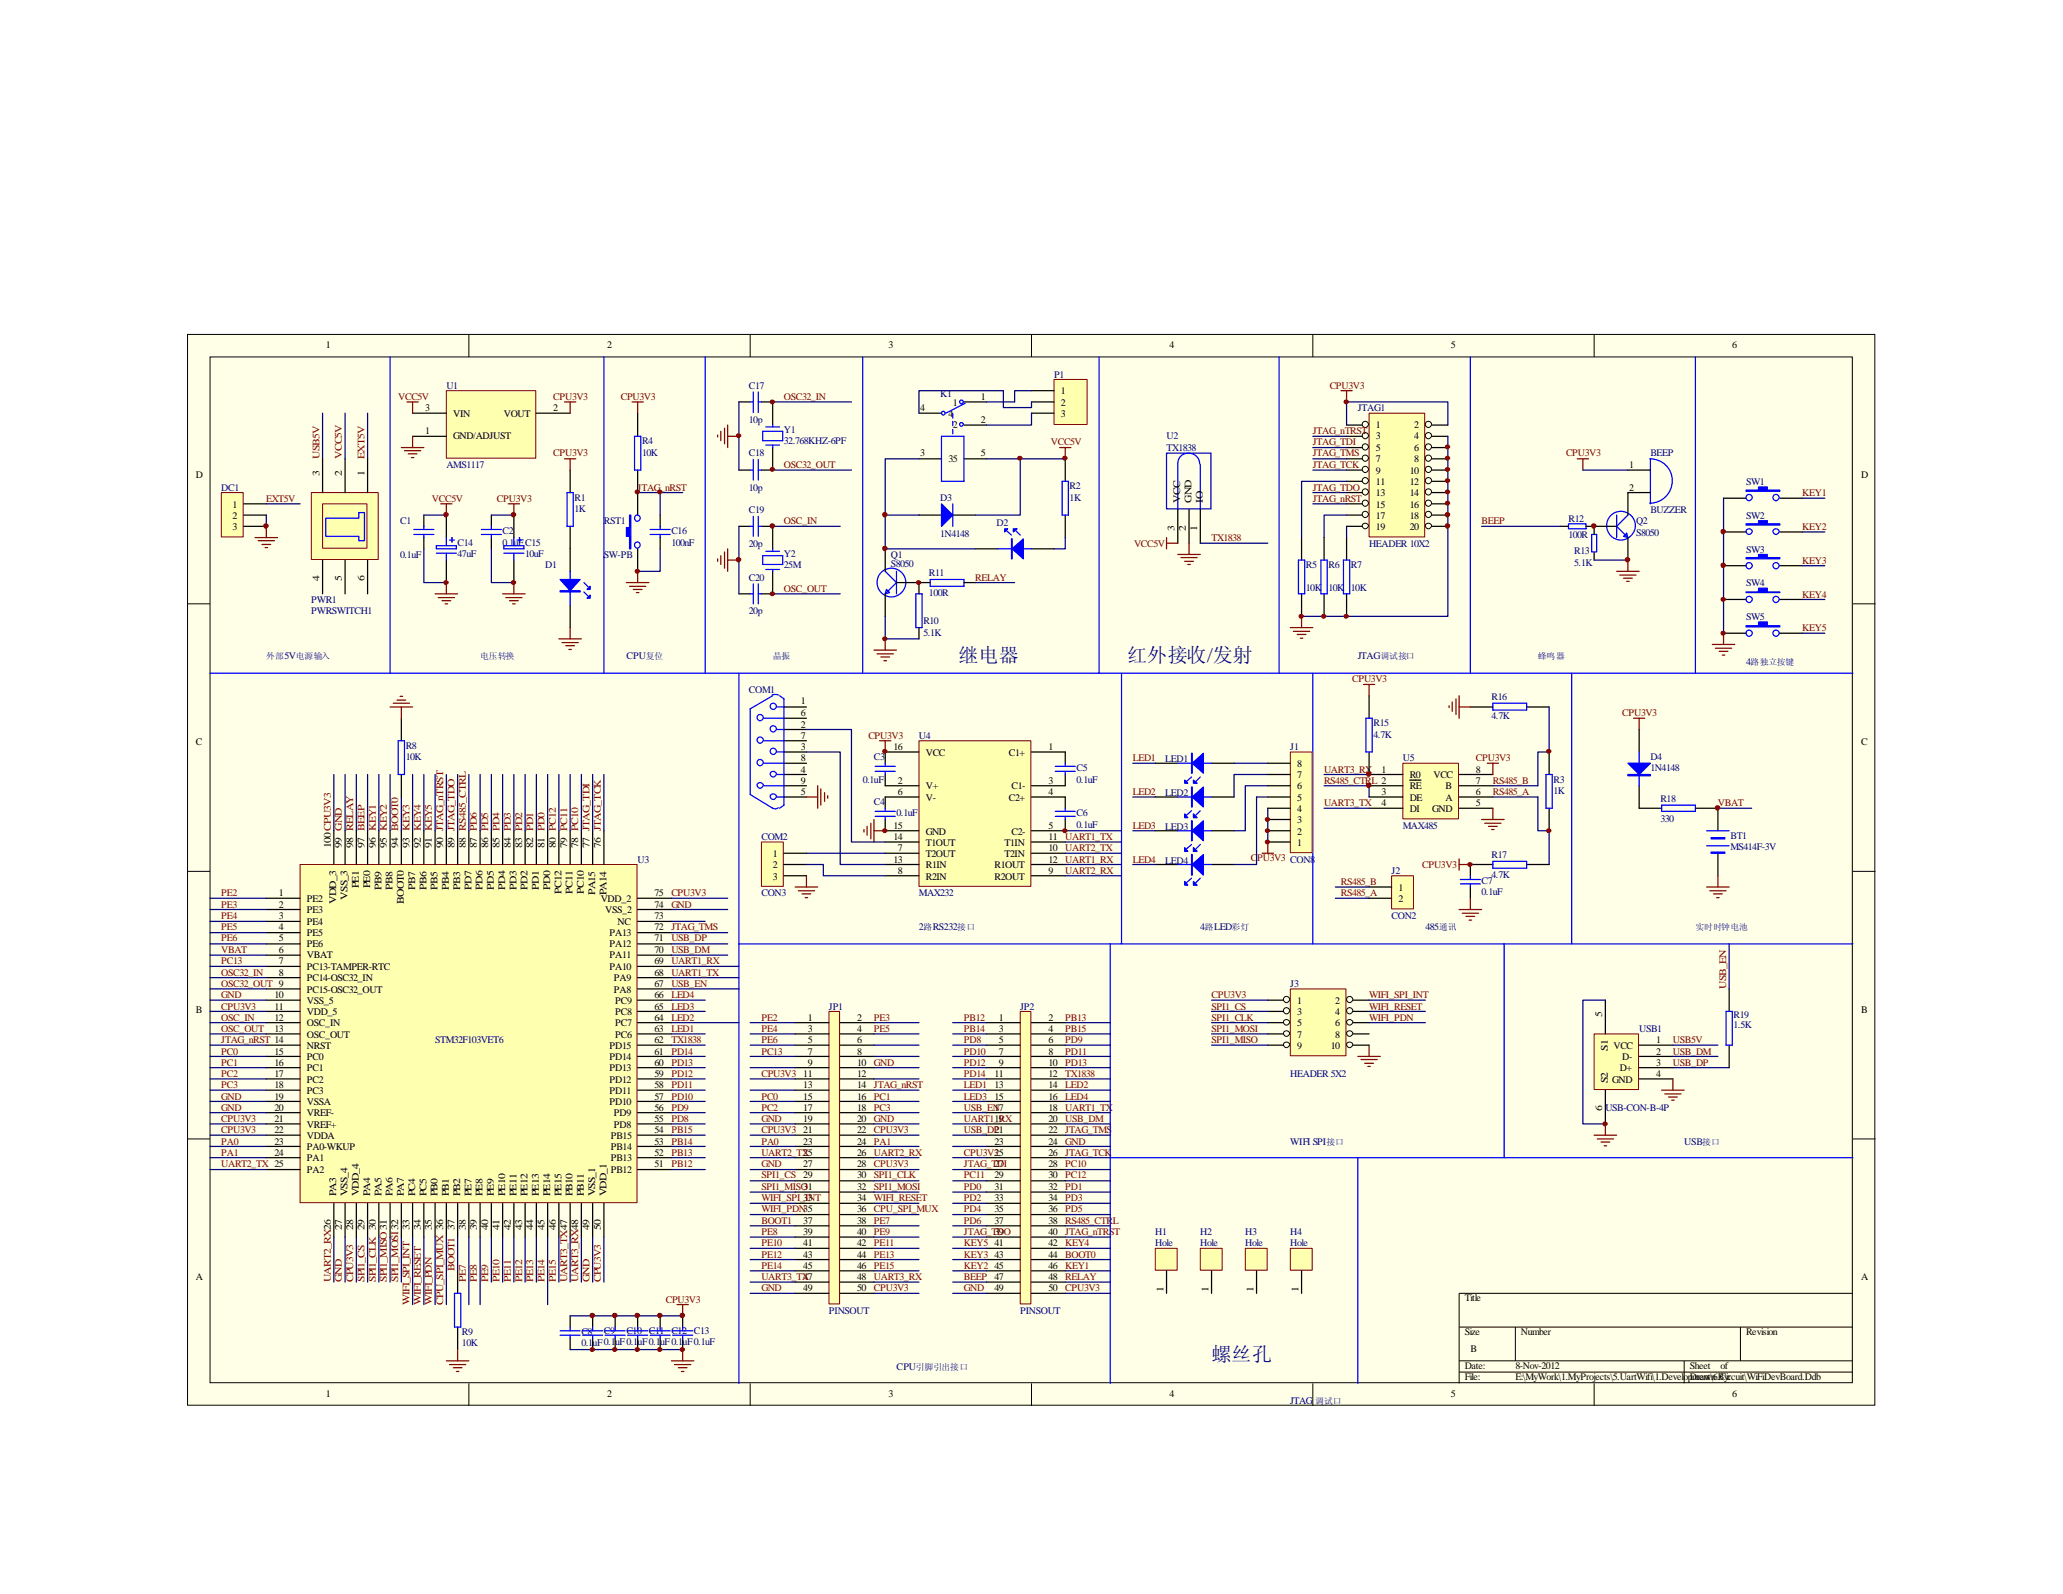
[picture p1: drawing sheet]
<svg xmlns="http://www.w3.org/2000/svg" width="279mm" height="216mm" viewBox="0 0 279 216" stroke-linecap="round" stroke-linejoin="round" font-family="sans-serif">
<defs><g id="words">
<g font-size="2.7" fill="#000080">
<text x="129.8" y="89.7">继电器</text>
<text x="152.7" y="89.7">红外接收/发射</text>
<text x="164.1" y="184.4">螺丝孔</text>
</g>
<g font-size="1.4">
<text x="44.1" y="47.2">1</text>
<text x="82.2" y="47.2">2</text>
<text x="120.3" y="47.2">3</text>
<text x="158.4" y="47.2">4</text>
<text x="196.5" y="47.2">5</text>
<text x="234.6" y="47.2">6</text>
<text x="143.7" y="53.4">1</text>
<text x="57.6" y="55.7">3</text>
<text x="57.6" y="58.8">1</text>
<text x="61.4" y="56.5">VIN</text>
<text x="61.4" y="59.5">GND/ADJUST</text>
<text x="68.2" y="56.5">VOUT</text>
<text x="74.9" y="55.7">2</text>
<text x="124.6" y="55.7">4</text>
<text x="128.4" y="56.5">4</text>
<text x="129" y="54.9">1</text>
<text x="129" y="58">2</text>
<text x="132.8" y="54.2">1</text>
<text x="132.8" y="57.2">2</text>
<text x="143.7" y="54.9">2</text>
<text x="143.7" y="56.5">3</text>
<text x="186.4" y="58">1</text>
<text x="186.4" y="59.5">3</text>
<text x="191.5" y="58">2</text>
<text x="191.5" y="59.5">4</text>
<text x="26.5" y="64.8">D</text>
<text x="43.3" y="64.4" transform="rotate(-90 43.3 64.4)">3</text>
<text x="46.3" y="64.4" transform="rotate(-90 46.3 64.4)">2</text>
<text x="49.4" y="64.4" transform="rotate(-90 49.4 64.4)">1</text>
<text x="124.6" y="61.8">3</text>
<text x="128.4" y="62.6">35</text>
<text x="132.8" y="61.8">5</text>
<text x="186.4" y="61">5</text>
<text x="186.4" y="62.6">7</text>
<text x="186.4" y="64.2">9</text>
<text x="186.4" y="65.7">11</text>
<text x="190.9" y="64.2">10</text>
<text x="190.9" y="65.7">12</text>
<text x="191.5" y="61">6</text>
<text x="191.5" y="62.6">8</text>
<text x="220.6" y="63.3">1</text>
<text x="252.1" y="64.8">D</text>
<text x="31.5" y="68.7">1</text>
<text x="31.5" y="70.3">2</text>
<text x="31.5" y="71.8">3</text>
<text x="159.1" y="71.9" transform="rotate(-90 159.1 71.9)">3</text>
<text x="159.9" y="68.1" transform="rotate(-90 159.9 68.1)">VCC</text>
<text x="160.6" y="71.9" transform="rotate(-90 160.6 71.9)">2</text>
<text x="161.4" y="68.1" transform="rotate(-90 161.4 68.1)">GND</text>
<text x="162.1" y="71.9" transform="rotate(-90 162.1 71.9)">1</text>
<text x="162.9" y="68.1" transform="rotate(-90 162.9 68.1)">IO</text>
<text x="186.4" y="67.2">13</text>
<text x="186.4" y="68.7">15</text>
<text x="186.4" y="70.3">17</text>
<text x="186.4" y="71.8">19</text>
<text x="190.9" y="67.2">14</text>
<text x="190.9" y="68.7">16</text>
<text x="190.9" y="70.3">18</text>
<text x="190.9" y="71.8">20</text>
<text x="220.6" y="66.5">2</text>
<text x="43.3" y="78.7" transform="rotate(-90 43.3 78.7)">4</text>
<text x="46.3" y="78.7" transform="rotate(-90 46.3 78.7)">5</text>
<text x="49.4" y="78.7" transform="rotate(-90 49.4 78.7)">6</text>
<text x="108.5" y="95.4">1</text>
<text x="26.5" y="100.9">C</text>
<text x="108.5" y="96.9">6</text>
<text x="108.5" y="98.6">2</text>
<text x="108.5" y="100.1">7</text>
<text x="108.5" y="101.6">3</text>
<text x="121" y="101.6">16</text>
<text x="142" y="101.6">1</text>
<text x="252.1" y="100.9">C</text>
<text x="108.5" y="103.1">8</text>
<text x="108.5" y="104.6">4</text>
<text x="108.5" y="106.2">9</text>
<text x="108.5" y="107.7">5</text>
<text x="121.6" y="107.7">6</text>
<text x="121.6" y="106.2">2</text>
<text x="125.4" y="106.9">V+</text>
<text x="125.4" y="102.4">VCC</text>
<text x="136.7" y="102.4">C1+</text>
<text x="137" y="106.9">C1-</text>
<text x="142" y="107.7">4</text>
<text x="142" y="106.2">3</text>
<text x="175.7" y="106.9">6</text>
<text x="175.7" y="105.4">7</text>
<text x="175.7" y="103.9">8</text>
<text x="187.1" y="104.6">1</text>
<text x="187.1" y="107.7">3</text>
<text x="190.9" y="105.4">R0</text>
<text x="190.9" y="106.9">RE</text>
<text x="194.1" y="105.4">VCC</text>
<text x="195.7" y="106.9">B</text>
<text x="199.9" y="107.7">6</text>
<text x="199.9" y="106.2">7</text>
<text x="199.9" y="104.6">8</text>
<text x="121" y="112.3">15</text>
<text x="121" y="113.8">14</text>
<text x="125.4" y="108.5">V-</text>
<text x="125.4" y="113">GND</text>
<text x="136.7" y="108.5">C2+</text>
<text x="137" y="113">C2-</text>
<text x="142" y="113.8">11</text>
<text x="142" y="112.3">5</text>
<text x="175.7" y="113">2</text>
<text x="175.7" y="111.5">3</text>
<text x="175.7" y="110">4</text>
<text x="175.7" y="108.5">5</text>
<text x="187.1" y="109.2">4</text>
<text x="190.9" y="108.5">DE</text>
<text x="190.9" y="110">DI</text>
<text x="194" y="110">GND</text>
<text x="195.7" y="108.5">A</text>
<text x="199.9" y="109.2">5</text>
<text x="44.8" y="114.8" transform="rotate(-90 44.8 114.8)">100CPU3V3</text>
<text x="46.3" y="114.8" transform="rotate(-90 46.3 114.8)">99 GND</text>
<text x="47.8" y="114.8" transform="rotate(-90 47.8 114.8)">98 RELAY</text>
<text x="49.4" y="114.8" transform="rotate(-90 49.4 114.8)">97 BEEP</text>
<text x="50.9" y="114.8" transform="rotate(-90 50.9 114.8)">96 KEY1</text>
<text x="52.4" y="114.8" transform="rotate(-90 52.4 114.8)">95 KEY2</text>
<text x="53.9" y="114.8" transform="rotate(-90 53.9 114.8)">94 BOOT0</text>
<text x="55.5" y="114.8" transform="rotate(-90 55.5 114.8)">93 KEY3</text>
<text x="57" y="114.8" transform="rotate(-90 57 114.8)">92 KEY4</text>
<text x="58.5" y="114.8" transform="rotate(-90 58.5 114.8)">91 KEY5</text>
<text x="60" y="114.8" transform="rotate(-90 60 114.8)">90 JTAG_nTRST</text>
<text x="61.6" y="114.8" transform="rotate(-90 61.6 114.8)">89 JTAG_TDO</text>
<text x="63.1" y="114.8" transform="rotate(-90 63.1 114.8)">88 RS485_CTRL</text>
<text x="64.6" y="114.8" transform="rotate(-90 64.6 114.8)">87 PD6</text>
<text x="66.1" y="114.8" transform="rotate(-90 66.1 114.8)">86 PD5</text>
<text x="67.6" y="114.8" transform="rotate(-90 67.6 114.8)">85 PD4</text>
<text x="69.2" y="114.8" transform="rotate(-90 69.2 114.8)">84 PD3</text>
<text x="70.7" y="114.8" transform="rotate(-90 70.7 114.8)">83 PD2</text>
<text x="72.2" y="114.8" transform="rotate(-90 72.2 114.8)">82 PD1</text>
<text x="73.7" y="114.8" transform="rotate(-90 73.7 114.8)">81 PD0</text>
<text x="75.3" y="114.8" transform="rotate(-90 75.3 114.8)">80 PC12</text>
<text x="76.8" y="114.8" transform="rotate(-90 76.8 114.8)">79 PC11</text>
<text x="78.3" y="114.8" transform="rotate(-90 78.3 114.8)">78 PC10</text>
<text x="79.8" y="114.8" transform="rotate(-90 79.8 114.8)">77 JTAG_TDI</text>
<text x="81.4" y="114.8" transform="rotate(-90 81.4 114.8)">76 JTAG_TCK</text>
<text x="104.6" y="116.1">1</text>
<text x="104.6" y="117.6">2</text>
<text x="104.6" y="119.1">3</text>
<text x="121" y="116.8">13</text>
<text x="121.6" y="115.3">7</text>
<text x="121.6" y="118.4">8</text>
<text x="125.4" y="114.6">T1OUT</text>
<text x="125.4" y="116.1">T2OUT</text>
<text x="125.4" y="117.6">R1IN</text>
<text x="125.4" y="119.1">R2IN</text>
<text x="134.7" y="119.1">R2OUT</text>
<text x="134.7" y="117.6">R1OUT</text>
<text x="136.1" y="116.1">T2IN</text>
<text x="136.1" y="114.6">T1IN</text>
<text x="142" y="118.4">9</text>
<text x="142" y="116.8">12</text>
<text x="142" y="115.3">10</text>
<text x="175.7" y="114.6">1</text>
<text x="37.8" y="121.4">1</text>
<text x="37.8" y="122.9">2</text>
<text x="37.8" y="124.5">3</text>
<text x="37.8" y="126">4</text>
<text x="41.6" y="122.2">PE2</text>
<text x="41.6" y="123.7">PE3</text>
<text x="41.6" y="125.2">PE4</text>
<text x="45.6" y="122.4" transform="rotate(-90 45.6 122.4)">VDD_3</text>
<text x="47.1" y="121.8" transform="rotate(-90 47.1 121.8)">VSS_3</text>
<text x="48.6" y="120.3" transform="rotate(-90 48.6 120.3)">PE1</text>
<text x="50.1" y="120.3" transform="rotate(-90 50.1 120.3)">PE0</text>
<text x="51.6" y="120.5" transform="rotate(-90 51.6 120.5)">PB9</text>
<text x="53.2" y="120.5" transform="rotate(-90 53.2 120.5)">PB8</text>
<text x="54.7" y="122.4" transform="rotate(-90 54.7 122.4)">BOOT0</text>
<text x="56.2" y="120.5" transform="rotate(-90 56.2 120.5)">PB7</text>
<text x="57.7" y="120.5" transform="rotate(-90 57.7 120.5)">PB6</text>
<text x="59.3" y="120.5" transform="rotate(-90 59.3 120.5)">PB5</text>
<text x="60.8" y="120.5" transform="rotate(-90 60.8 120.5)">PB4</text>
<text x="62.3" y="120.5" transform="rotate(-90 62.3 120.5)">PB3</text>
<text x="63.8" y="120.5" transform="rotate(-90 63.8 120.5)">PD7</text>
<text x="65.4" y="120.5" transform="rotate(-90 65.4 120.5)">PD6</text>
<text x="66.9" y="120.5" transform="rotate(-90 66.9 120.5)">PD5</text>
<text x="68.4" y="120.5" transform="rotate(-90 68.4 120.5)">PD4</text>
<text x="69.9" y="120.5" transform="rotate(-90 69.9 120.5)">PD3</text>
<text x="71.5" y="120.5" transform="rotate(-90 71.5 120.5)">PD2</text>
<text x="73" y="120.5" transform="rotate(-90 73 120.5)">PD1</text>
<text x="74.5" y="120.5" transform="rotate(-90 74.5 120.5)">PD0</text>
<text x="76" y="121.1" transform="rotate(-90 76 121.1)">PC12</text>
<text x="77.6" y="121.1" transform="rotate(-90 77.6 121.1)">PC11</text>
<text x="79.1" y="121.1" transform="rotate(-90 79.1 121.1)">PC10</text>
<text x="80.6" y="121.2" transform="rotate(-90 80.6 121.2)">PA15</text>
<text x="81.4" y="122.2">VDD_2</text>
<text x="82" y="123.7">VSS_2</text>
<text x="82.1" y="121.2" transform="rotate(-90 82.1 121.2)">PA14</text>
<text x="83.7" y="125.2">NC</text>
<text x="88.6" y="126">72</text>
<text x="88.6" y="124.5">73</text>
<text x="88.6" y="122.9">74</text>
<text x="88.6" y="121.4">75</text>
<text x="189.4" y="120.6">1</text>
<text x="189.4" y="122.2">2</text>
<text x="37.8" y="127.5">5</text>
<text x="37.8" y="129">6</text>
<text x="37.8" y="130.6">7</text>
<text x="41.6" y="126.7">PE5</text>
<text x="41.6" y="128.3">PE6</text>
<text x="41.6" y="129.8">VBAT</text>
<text x="41.6" y="131.3">PC13-TAMPER-RTC</text>
<text x="82.5" y="131.3">PA10</text>
<text x="82.5" y="129.8">PA11</text>
<text x="82.5" y="128.3">PA12</text>
<text x="82.5" y="126.7">PA13</text>
<text x="88.6" y="130.6">69</text>
<text x="88.6" y="129">70</text>
<text x="88.6" y="127.5">71</text>
<text x="26.5" y="137.2">B</text>
<text x="37.2" y="135.2">10</text>
<text x="37.2" y="136.7">11</text>
<text x="37.8" y="132.2">8</text>
<text x="41.6" y="132.9">PC14-OSC32_IN</text>
<text x="41.6" y="134.5">PC15-OSC32_OUT</text>
<text x="41.6" y="136">VSS_5</text>
<text x="41.6" y="137.5">VDD_5</text>
<text x="83.1" y="134.5">PA8</text>
<text x="83.1" y="132.9">PA9</text>
<text x="83.3" y="137.5">PC8</text>
<text x="83.3" y="136">PC9</text>
<text x="88.6" y="136.7">65</text>
<text x="88.6" y="135.2">66</text>
<text x="88.6" y="133.7">67</text>
<text x="88.6" y="132.2">68</text>
<text x="175.7" y="136">1</text>
<text x="175.7" y="137.5">3</text>
<text x="180.8" y="136">2</text>
<text x="180.8" y="137.5">4</text>
<text x="217" y="137.8" transform="rotate(-90 217 137.8)">5</text>
<text x="252.1" y="137.2">B</text>
<text x="37.2" y="138.3">12</text>
<text x="37.2" y="139.8">13</text>
<text x="37.2" y="142.8">15</text>
<text x="41.6" y="139">OSC_IN</text>
<text x="41.6" y="140.5">OSC_OUT</text>
<text x="41.6" y="142.1">NRST</text>
<text x="41.6" y="143.6">PC0</text>
<text x="82.5" y="143.6">PD14</text>
<text x="82.5" y="142.1">PD15</text>
<text x="83.3" y="140.5">PC6</text>
<text x="83.3" y="139">PC7</text>
<text x="88.6" y="142.8">61</text>
<text x="88.6" y="141.3">62</text>
<text x="88.6" y="139.8">63</text>
<text x="88.6" y="138.3">64</text>
<text x="109.4" y="138.3">1</text>
<text x="109.4" y="139.8">3</text>
<text x="109.4" y="141.3">5</text>
<text x="109.4" y="142.8">7</text>
<text x="116.1" y="138.3">2</text>
<text x="116.1" y="139.8">4</text>
<text x="116.1" y="141.3">6</text>
<text x="116.1" y="142.8">8</text>
<text x="135.3" y="138.3">1</text>
<text x="135.3" y="139.8">3</text>
<text x="135.3" y="141.3">5</text>
<text x="135.3" y="142.8">7</text>
<text x="142" y="138.3">2</text>
<text x="142" y="139.8">4</text>
<text x="142" y="141.3">6</text>
<text x="142" y="142.8">8</text>
<text x="175.7" y="139">5</text>
<text x="175.7" y="140.5">7</text>
<text x="175.7" y="142.1">9</text>
<text x="180.3" y="142.1">10</text>
<text x="180.8" y="139">6</text>
<text x="180.8" y="140.5">8</text>
<text x="217.8" y="142.3" transform="rotate(-90 217.8 142.3)">S1</text>
<text x="218.5" y="142.1">VCC</text>
<text x="219.7" y="143.6">D-</text>
<text x="224.3" y="141.3">1</text>
<text x="224.3" y="142.8">2</text>
<text x="37.2" y="144.4">16</text>
<text x="37.2" y="145.9">17</text>
<text x="37.2" y="147.4">18</text>
<text x="37.2" y="148.9">19</text>
<text x="41.6" y="145.1">PC1</text>
<text x="41.6" y="146.6">PC2</text>
<text x="41.6" y="148.2">PC3</text>
<text x="41.6" y="149.7">VSSA</text>
<text x="82.5" y="149.7">PD10</text>
<text x="82.5" y="148.2">PD11</text>
<text x="82.5" y="146.6">PD12</text>
<text x="82.5" y="145.1">PD13</text>
<text x="88.6" y="148.9">57</text>
<text x="88.6" y="147.4">58</text>
<text x="88.6" y="145.9">59</text>
<text x="88.6" y="144.4">60</text>
<text x="108.8" y="145.9">11</text>
<text x="108.8" y="147.4">13</text>
<text x="108.8" y="148.9">15</text>
<text x="109.4" y="144.4">9</text>
<text x="116.1" y="144.4">10</text>
<text x="116.1" y="145.9">12</text>
<text x="116.1" y="147.4">14</text>
<text x="116.1" y="148.9">16</text>
<text x="134.7" y="145.9">11</text>
<text x="134.7" y="147.4">13</text>
<text x="134.7" y="148.9">15</text>
<text x="135.3" y="144.4">9</text>
<text x="142" y="144.4">10</text>
<text x="142" y="145.9">12</text>
<text x="142" y="147.4">14</text>
<text x="142" y="148.9">16</text>
<text x="217.8" y="146.7" transform="rotate(-90 217.8 146.7)">S2</text>
<text x="218.4" y="146.6">GND</text>
<text x="219.4" y="145.1">D+</text>
<text x="224.3" y="144.4">3</text>
<text x="224.3" y="145.9">4</text>
<text x="37.2" y="150.5">20</text>
<text x="37.2" y="152">21</text>
<text x="37.2" y="153.5">22</text>
<text x="37.2" y="155">23</text>
<text x="41.6" y="151.2">VREF-</text>
<text x="41.6" y="152.7">VREF+</text>
<text x="41.6" y="154.3">VDDA</text>
<text x="41.6" y="155.8">PA0-WKUP</text>
<text x="82.7" y="155.8">PB14</text>
<text x="82.7" y="154.3">PB15</text>
<text x="83.1" y="152.7">PD8</text>
<text x="83.1" y="151.2">PD9</text>
<text x="88.6" y="155">53</text>
<text x="88.6" y="153.5">54</text>
<text x="88.6" y="152">55</text>
<text x="88.6" y="150.5">56</text>
<text x="108.8" y="150.5">17</text>
<text x="108.8" y="152">19</text>
<text x="108.8" y="153.5">21</text>
<text x="108.8" y="155">23</text>
<text x="116.1" y="150.5">18</text>
<text x="116.1" y="152">20</text>
<text x="116.1" y="153.5">22</text>
<text x="116.1" y="155">24</text>
<text x="134.7" y="150.5">17</text>
<text x="134.7" y="153.5">21</text>
<text x="134.7" y="155">23</text>
<text x="142" y="150.5">18</text>
<text x="142" y="152">20</text>
<text x="142" y="153.5">22</text>
<text x="142" y="155">24</text>
<text x="217" y="150.5" transform="rotate(-90 217 150.5)">6</text>
<text x="37.2" y="156.5">24</text>
<text x="41.6" y="157.3">PA1</text>
<text x="41.6" y="158.8">PA2</text>
<text x="82.7" y="158.8">PB12</text>
<text x="82.7" y="157.3">PB13</text>
<text x="88.6" y="158.1">51</text>
<text x="88.6" y="156.5">52</text>
<text x="108.8" y="156.5">25</text>
<text x="108.8" y="158.1">27</text>
<text x="108.8" y="161.1">31</text>
<text x="116.1" y="156.5">26</text>
<text x="116.1" y="158.1">28</text>
<text x="116.1" y="159.6">30</text>
<text x="116.1" y="161.1">32</text>
<text x="134.7" y="159.6">29</text>
<text x="134.7" y="161.1">31</text>
<text x="142" y="156.5">26</text>
<text x="142" y="158.1">28</text>
<text x="142" y="159.6">30</text>
<text x="142" y="161.1">32</text>
<text x="45.6" y="162.1" transform="rotate(-90 45.6 162.1)">PA3</text>
<text x="46.3" y="166.6" transform="rotate(-90 46.3 166.6)">27</text>
<text x="47.1" y="162.1" transform="rotate(-90 47.1 162.1)">VSS_4</text>
<text x="47.8" y="166.6" transform="rotate(-90 47.8 166.6)">28</text>
<text x="48.6" y="162.1" transform="rotate(-90 48.6 162.1)">VDD_4</text>
<text x="49.4" y="166.6" transform="rotate(-90 49.4 166.6)">29</text>
<text x="50.1" y="162.1" transform="rotate(-90 50.1 162.1)">PA4</text>
<text x="51.6" y="162.1" transform="rotate(-90 51.6 162.1)">PA5</text>
<text x="53.2" y="162.1" transform="rotate(-90 53.2 162.1)">PA6</text>
<text x="54.7" y="162.1" transform="rotate(-90 54.7 162.1)">PA7</text>
<text x="55.5" y="166.6" transform="rotate(-90 55.5 166.6)">33</text>
<text x="56.2" y="162.1" transform="rotate(-90 56.2 162.1)">PC4</text>
<text x="57" y="166.6" transform="rotate(-90 57 166.6)">34</text>
<text x="57.7" y="162.1" transform="rotate(-90 57.7 162.1)">PC5</text>
<text x="58.5" y="166.6" transform="rotate(-90 58.5 166.6)">35</text>
<text x="59.3" y="162.1" transform="rotate(-90 59.3 162.1)">PB0</text>
<text x="60.8" y="162.1" transform="rotate(-90 60.8 162.1)">PB1</text>
<text x="61.6" y="166.6" transform="rotate(-90 61.6 166.6)">37</text>
<text x="62.3" y="162.1" transform="rotate(-90 62.3 162.1)">PB2</text>
<text x="63.1" y="166.6" transform="rotate(-90 63.1 166.6)">38</text>
<text x="63.8" y="162.1" transform="rotate(-90 63.8 162.1)">PE7</text>
<text x="64.6" y="166.6" transform="rotate(-90 64.6 166.6)">39</text>
<text x="65.4" y="162.1" transform="rotate(-90 65.4 162.1)">PE8</text>
<text x="66.1" y="166.6" transform="rotate(-90 66.1 166.6)">40</text>
<text x="66.9" y="162.1" transform="rotate(-90 66.9 162.1)">PE9</text>
<text x="67.6" y="166.6" transform="rotate(-90 67.6 166.6)">41</text>
<text x="68.4" y="162.1" transform="rotate(-90 68.4 162.1)">PE10</text>
<text x="69.2" y="166.6" transform="rotate(-90 69.2 166.6)">42</text>
<text x="69.9" y="162.1" transform="rotate(-90 69.9 162.1)">PE11</text>
<text x="70.7" y="166.6" transform="rotate(-90 70.7 166.6)">43</text>
<text x="71.5" y="162.1" transform="rotate(-90 71.5 162.1)">PE12</text>
<text x="72.2" y="166.6" transform="rotate(-90 72.2 166.6)">44</text>
<text x="73" y="162.1" transform="rotate(-90 73 162.1)">PE13</text>
<text x="73.7" y="166.6" transform="rotate(-90 73.7 166.6)">45</text>
<text x="74.5" y="162.1" transform="rotate(-90 74.5 162.1)">PE14</text>
<text x="75.3" y="166.6" transform="rotate(-90 75.3 166.6)">46</text>
<text x="76" y="162.1" transform="rotate(-90 76 162.1)">PE15</text>
<text x="77.6" y="162.1" transform="rotate(-90 77.6 162.1)">PB10</text>
<text x="79.1" y="162.1" transform="rotate(-90 79.1 162.1)">PB11</text>
<text x="79.8" y="166.6" transform="rotate(-90 79.8 166.6)">49</text>
<text x="80.6" y="162.1" transform="rotate(-90 80.6 162.1)">VSS_1</text>
<text x="81.4" y="166.6" transform="rotate(-90 81.4 166.6)">50</text>
<text x="82.1" y="162.1" transform="rotate(-90 82.1 162.1)">VDD_1</text>
<text x="108.8" y="165.8">37</text>
<text x="108.8" y="167.3">39</text>
<text x="116.1" y="162.6">34</text>
<text x="116.1" y="164.2">36</text>
<text x="116.1" y="165.8">38</text>
<text x="116.1" y="167.3">40</text>
<text x="134.7" y="162.6">33</text>
<text x="134.7" y="164.2">35</text>
<text x="134.7" y="165.8">37</text>
<text x="142" y="162.6">34</text>
<text x="142" y="164.2">36</text>
<text x="142" y="165.8">38</text>
<text x="142" y="167.3">40</text>
<text x="26.5" y="173.4">A</text>
<text x="108.8" y="168.8">41</text>
<text x="108.8" y="170.3">43</text>
<text x="108.8" y="171.9">45</text>
<text x="108.8" y="173.4">47</text>
<text x="116.1" y="168.8">42</text>
<text x="116.1" y="170.3">44</text>
<text x="116.1" y="171.9">46</text>
<text x="116.1" y="173.4">48</text>
<text x="134.7" y="168.8">41</text>
<text x="134.7" y="170.3">43</text>
<text x="134.7" y="171.9">45</text>
<text x="134.7" y="173.4">47</text>
<text x="142" y="168.8">42</text>
<text x="142" y="170.3">44</text>
<text x="142" y="171.9">46</text>
<text x="142" y="173.4">48</text>
<text x="252.1" y="173.4">A</text>
<text x="108.8" y="174.9">49</text>
<text x="116.1" y="174.9">50</text>
<text x="134.7" y="174.9">49</text>
<text x="142" y="174.9">50</text>
<text x="157.6" y="175" transform="rotate(-90 157.6 175)">1</text>
<text x="163.7" y="175" transform="rotate(-90 163.7 175)">1</text>
<text x="169.8" y="175" transform="rotate(-90 169.8 175)">1</text>
<text x="175.9" y="175" transform="rotate(-90 175.9 175)">1</text>
<text x="198.4" y="176.3">Title</text>
<text x="198.4" y="180.8">Size</text>
<text x="198.4" y="185.4">Date:</text>
<text x="199.1" y="183.1">B</text>
<text x="205.2" y="185.4">8-Nov-2012</text>
<text x="206" y="180.8">Number</text>
<text x="228.9" y="185.4">Sheet</text>
<text x="233" y="185.4">of</text>
<text x="236.5" y="180.8">Revision</text>
<text x="44.1" y="189.2">1</text>
<text x="82.2" y="189.2">2</text>
<text x="120.3" y="189.2">3</text>
<text x="158.4" y="189.2">4</text>
<text x="196.5" y="189.2">5</text>
<text x="198.4" y="186.9">File:</text>
<text x="205.2" y="186.9">E:\MyWork\1.MyProjects\5.UartWifi\1.DevelopDrent\6.By:</text>
<text x="229.2" y="186.9">mawn Circuit\WiFiDevBoard.Ddb</text>
<text x="234.6" y="189.2">6</text>
</g>
<g font-size="1.4" fill="#000080">
<text x="60.5" y="52.7">U1</text>
<text x="101.4" y="52.7">C17</text>
<text x="127.3" y="53.8">K1</text>
<text x="142.7" y="51.1">P1</text>
<text x="101.4" y="57.2">10p</text>
<text x="106.2" y="58.7">Y1</text>
<text x="158" y="59.5">U2</text>
<text x="183.9" y="55.7">JTAG1</text>
<text x="60.5" y="63.3">AMS1117</text>
<text x="87" y="60.2">R4</text>
<text x="87" y="61.7">10K</text>
<text x="101.4" y="61.8">C18</text>
<text x="106.2" y="60.2">32.768KHZ-6PF</text>
<text x="158" y="61">TX1838</text>
<text x="223.5" y="61.8">BEEP</text>
<text x="236.5" y="65.7">SW1</text>
<text x="30" y="66.5">DC1</text>
<text x="54.2" y="71">C1</text>
<text x="77.8" y="67.8">R1</text>
<text x="77.8" y="69.3">1K</text>
<text x="81.8" y="71">RST1</text>
<text x="101.4" y="69.5">C19</text>
<text x="101.4" y="66.5">10p</text>
<text x="127.3" y="67.8">D3</text>
<text x="135" y="71.3">D2</text>
<text x="144.9" y="66.3">R2</text>
<text x="144.9" y="67.8">1K</text>
<text x="212.4" y="70.7">R12</text>
<text x="221.6" y="71">Q2</text>
<text x="223.5" y="69.5">BUZZER</text>
<text x="236.5" y="70.3">SW2</text>
<text x="54.2" y="75.6">0.1uF</text>
<text x="62" y="73.9">C14</text>
<text x="62" y="75.4">47uF</text>
<text x="68.1" y="72.4">C2</text>
<text x="68.1" y="73.9">0.1uFC15</text>
<text x="71.1" y="75.4">10uF</text>
<text x="73.8" y="77">D1</text>
<text x="81.8" y="75.6">SW-PB</text>
<text x="90.9" y="72.4">C16</text>
<text x="90.9" y="73.9">100nF</text>
<text x="101.4" y="74.1">20p</text>
<text x="106.2" y="75.4">Y2</text>
<text x="106.2" y="77">25M</text>
<text x="120.6" y="75.6">Q1</text>
<text x="120.6" y="76.8">S8050</text>
<text x="127.3" y="72.7">1N4148</text>
<text x="176.9" y="77">R5</text>
<text x="179.9" y="77">R6</text>
<text x="183" y="77">R7</text>
<text x="185.4" y="74.1">HEADER 10X2</text>
<text x="212.4" y="72.8">100R</text>
<text x="213.2" y="75.1">R13</text>
<text x="213.2" y="76.6">5.1K</text>
<text x="221.6" y="72.6">S8050</text>
<text x="236.5" y="74.8">SW3</text>
<text x="42.2" y="81.7">PWR1</text>
<text x="42.2" y="83.2">PWRSWITCH1</text>
<text x="101.4" y="78.7">C20</text>
<text x="101.4" y="83.2">20p</text>
<text x="125.8" y="78.1">R11</text>
<text x="125.8" y="80.8">100R</text>
<text x="176.9" y="80">10K</text>
<text x="179.9" y="80">10K</text>
<text x="183" y="80">10K</text>
<text x="236.5" y="79.4">SW4</text>
<text x="236.5" y="84">SW5</text>
<text x="38.5" y="89.3">5V</text>
<text x="84.8" y="89.3">CPU</text>
<text x="125.1" y="84.6">R10</text>
<text x="125.1" y="86.1">5.1K</text>
<text x="183.9" y="89.3">JTAG</text>
<text x="101.4" y="93.8">COM1</text>
<text x="202" y="94.8">R16</text>
<text x="236.5" y="90.1">4</text>
<text x="54.9" y="101.4">R8</text>
<text x="124.5" y="100.1">U4</text>
<text x="174.8" y="101.6">J1</text>
<text x="186" y="98.4">R15</text>
<text x="186" y="99.9">4.7K</text>
<text x="202" y="97.5">4.7K</text>
<text x="54.9" y="103">10K</text>
<text x="116.8" y="106">0.1uF</text>
<text x="118.4" y="103">C3</text>
<text x="145.8" y="104.5">C5</text>
<text x="145.8" y="106">0.1uF</text>
<text x="157.8" y="103.2">LED1</text>
<text x="157.8" y="107.9">LED2</text>
<text x="190" y="103.1">U5</text>
<text x="210.4" y="106">R3</text>
<text x="210.4" y="107.5">1K</text>
<text x="223.5" y="103">D4</text>
<text x="223.5" y="104.5">1N4148</text>
<text x="103.1" y="113.8">COM2</text>
<text x="118.4" y="109.1">C4</text>
<text x="121.4" y="110.6">0.1uF</text>
<text x="145.8" y="110.6">C6</text>
<text x="145.8" y="112.1">0.1uF</text>
<text x="157.8" y="112.4">LED3</text>
<text x="190" y="112.3">MAX485</text>
<text x="224.9" y="108.6">R18</text>
<text x="224.9" y="111.3">330</text>
<text x="234.4" y="113.6">BT1</text>
<text x="86.4" y="116.8">U3</text>
<text x="157.8" y="117">LED4</text>
<text x="188.5" y="118.4">J2</text>
<text x="200.7" y="119.7">C7</text>
<text x="202" y="116.2">R17</text>
<text x="202" y="118.9">4.7K</text>
<text x="234.4" y="115.1">MS414F-3V</text>
<text x="103.1" y="121.4">CON3</text>
<text x="124.5" y="121.4">MAX232</text>
<text x="124.5" y="126">2</text>
<text x="126.3" y="126">RS232</text>
<text x="162.6" y="126">4</text>
<text x="164.4" y="126">LED</text>
<text x="188.5" y="124.5">CON2</text>
<text x="193" y="126">485</text>
<text x="200.7" y="121.2">0.1uF</text>
<text x="112.3" y="136.7">JP1</text>
<text x="138.2" y="136.7">JP2</text>
<text x="174.8" y="133.7">J3</text>
<text x="234.8" y="137.9">R19</text>
<text x="58.9" y="141.3">STM32F103VET6</text>
<text x="222" y="139.8">USB1</text>
<text x="234.8" y="139.3">1.5K</text>
<text x="174.8" y="145.9">HEADER 5X2</text>
<text x="174.8" y="155">WIFI SPI</text>
<text x="217.4" y="150.5">USB-CON-B-4P</text>
<text x="228.1" y="155">USB</text>
<text x="156.5" y="167.3">H1</text>
<text x="162.6" y="167.3">H2</text>
<text x="168.7" y="167.3">H3</text>
<text x="174.8" y="167.3">H4</text>
<text x="156.5" y="168.8">Hole</text>
<text x="162.6" y="168.8">Hole</text>
<text x="168.7" y="168.8">Hole</text>
<text x="174.8" y="168.8">Hole</text>
<text x="112.3" y="178">PINSOUT</text>
<text x="138.2" y="178">PINSOUT</text>
<text x="62.6" y="180.8">R9</text>
<text x="62.6" y="182.4">10K</text>
<text x="78.7" y="180.8">C8</text>
<text x="78.7" y="182.4">0.1uF0.1uF0.1uF0.1uF0.1uF0.1uF</text>
<text x="81.8" y="180.7">C9</text>
<text x="84.8" y="180.7">C10 C11 C12 C13</text>
<text x="121.4" y="185.6">CPU</text>
<text x="174.8" y="190.2">JTAG</text>
</g>
<g font-size="1.4" fill="#800000">
<text x="180.1" y="52.7">CPU3V3</text>
<text x="53.9" y="54.2">VCC5V</text>
<text x="74.9" y="54.2">CPU3V3</text>
<text x="84.1" y="54.2">CPU3V3</text>
<text x="106.2" y="54.2">OSC32_IN</text>
<text x="177.8" y="58.8">JTAG_nTRST</text>
<text x="43.3" y="62.1" transform="rotate(-90 43.3 62.1)">USB5V</text>
<text x="46.3" y="62.1" transform="rotate(-90 46.3 62.1)">VCC5V</text>
<text x="49.4" y="62.1" transform="rotate(-90 49.4 62.1)">EXT5V</text>
<text x="74.9" y="61.8">CPU3V3</text>
<text x="106.2" y="63.3">OSC32_OUT</text>
<text x="142.3" y="60.3">VCC5V</text>
<text x="177.8" y="60.3">JTAG_TDI</text>
<text x="177.8" y="61.8">JTAG_TMS</text>
<text x="177.8" y="63.3">JTAG_TCK</text>
<text x="212.1" y="61.8">CPU3V3</text>
<text x="36.1" y="68">EXT5V</text>
<text x="58.5" y="68">VCC5V</text>
<text x="67.3" y="68">CPU3V3</text>
<text x="86.4" y="66.5">JTAG_nRST</text>
<text x="106.2" y="71">OSC_IN</text>
<text x="177.8" y="66.5">JTAG_TDO</text>
<text x="177.8" y="68">JTAG_nRST</text>
<text x="200.7" y="71">BEEP</text>
<text x="244.1" y="67.2">KEY1</text>
<text x="244.1" y="71.8">KEY2</text>
<text x="153.6" y="74.1">VCC5V</text>
<text x="164.1" y="73.3">TX1838</text>
<text x="244.1" y="76.4">KEY3</text>
<text x="106.2" y="80.2">OSC_OUT</text>
<text x="132.1" y="78.7">RELAY</text>
<text x="244.1" y="80.9">KEY4</text>
<text x="244.1" y="85.5">KEY5</text>
<text x="183.1" y="92.4">CPU3V3</text>
<text x="117.6" y="100.1">CPU3V3</text>
<text x="219.7" y="96.9">CPU3V3</text>
<text x="153.4" y="103.1">LED1</text>
<text x="153.4" y="107.7">LED2</text>
<text x="179.3" y="106.2">RS485_CTRL 2</text>
<text x="179.3" y="104.6">UART3_RX</text>
<text x="199.9" y="103.1">CPU3V3</text>
<text x="202.2" y="106.2">RS485_B</text>
<text x="202.2" y="107.7">RS485_A</text>
<text x="144.3" y="113.8">UART1_TX</text>
<text x="153.4" y="112.3">LED3</text>
<text x="179.3" y="109.2">UART3_TX</text>
<text x="232.7" y="109.2">VBAT</text>
<text x="144.3" y="116.8">UART1_RX</text>
<text x="144.3" y="118.4">UART2_RX</text>
<text x="144.3" y="115.3">UART2_TX</text>
<text x="153.4" y="116.8">LED4</text>
<text x="169.4" y="116.7">C</text>
<text x="170.3" y="116.7">PU3V3 CON8</text>
<text x="181.6" y="119.9">RS485_B</text>
<text x="192.6" y="117.6">CPU3V3</text>
<text x="30" y="121.4">PE2</text>
<text x="30" y="122.9">PE3</text>
<text x="30" y="124.5">PE4</text>
<text x="30" y="126">PE5</text>
<text x="90.9" y="126">JTAG_TMS</text>
<text x="90.9" y="121.4">CPU3V3</text>
<text x="90.9" y="122.9">GND</text>
<text x="181.6" y="121.4">RS485_A</text>
<text x="30" y="127.5">PE6</text>
<text x="30" y="129">VBAT</text>
<text x="30" y="130.6">PC13</text>
<text x="90.9" y="130.6">UART1_RX</text>
<text x="90.9" y="129">USB_DM</text>
<text x="90.9" y="127.5">USB_DP</text>
<text x="30" y="132.2">OSC32_IN</text>
<text x="30" y="133.7">OSC32_OUT 9</text>
<text x="30" y="136.7">CPU3V3</text>
<text x="30" y="135.2">GND</text>
<text x="90.9" y="132.2">UART1_TX</text>
<text x="90.9" y="133.7">USB_EN</text>
<text x="90.9" y="136.7">LED3</text>
<text x="90.9" y="135.2">LED4</text>
<text x="164.1" y="135.2">CPU3V3</text>
<text x="164.1" y="136.7">SPI1_CS</text>
<text x="185.4" y="136.7">WIFI_RESET</text>
<text x="185.4" y="135.2">WIFI_SPI_INT</text>
<text x="233.8" y="133.9" transform="rotate(-90 233.8 133.9)">USB_EN</text>
<text x="30" y="141.3">JTAG_nRST 14</text>
<text x="30" y="138.3">OSC_IN</text>
<text x="30" y="139.8">OSC_OUT</text>
<text x="30" y="142.8">PC0</text>
<text x="90.9" y="142.8">PD14</text>
<text x="90.9" y="141.3">TX1838</text>
<text x="90.9" y="139.8">LED1</text>
<text x="90.9" y="138.3">LED2</text>
<text x="103.1" y="138.3">PE2</text>
<text x="103.1" y="139.8">PE4</text>
<text x="103.1" y="141.3">PE6</text>
<text x="103.1" y="142.8">PC13</text>
<text x="118.4" y="138.3">PE3</text>
<text x="118.4" y="139.8">PE5</text>
<text x="130.6" y="138.3">PB12</text>
<text x="130.6" y="139.8">PB14</text>
<text x="130.6" y="141.3">PD8</text>
<text x="130.6" y="142.8">PD10</text>
<text x="144.3" y="138.3">PB13</text>
<text x="144.3" y="139.8">PB15</text>
<text x="144.3" y="141.3">PD9</text>
<text x="144.3" y="142.8">PD11</text>
<text x="164.1" y="139.8">SPI1_MOSI</text>
<text x="164.1" y="138.3">SPI1_CLK</text>
<text x="164.1" y="141.3">SPI1_MISO</text>
<text x="185.4" y="138.3">WIFI_PDN</text>
<text x="226.6" y="142.8">USB_DM</text>
<text x="226.6" y="141.3">USB5V</text>
<text x="30" y="148.9">GND</text>
<text x="30" y="144.4">PC1</text>
<text x="30" y="145.9">PC2</text>
<text x="30" y="147.4">PC3</text>
<text x="90.9" y="148.9">PD10</text>
<text x="90.9" y="147.4">PD11</text>
<text x="90.9" y="145.9">PD12</text>
<text x="90.9" y="144.4">PD13</text>
<text x="103.1" y="145.9">CPU3V3</text>
<text x="103.1" y="148.9">PC0</text>
<text x="118.4" y="144.4">GND</text>
<text x="118.4" y="147.4">JTAG_nRST</text>
<text x="118.4" y="148.9">PC1</text>
<text x="130.6" y="144.4">PD12</text>
<text x="130.6" y="145.9">PD14</text>
<text x="130.6" y="147.4">LED1</text>
<text x="130.6" y="148.9">LED3</text>
<text x="144.3" y="144.4">PD13</text>
<text x="144.3" y="145.9">TX1838</text>
<text x="144.3" y="147.4">LED2</text>
<text x="144.3" y="148.9">LED4</text>
<text x="226.6" y="144.4">USB_DP</text>
<text x="30" y="152">CPU3V3</text>
<text x="30" y="153.5">CPU3V3</text>
<text x="30" y="150.5">GND</text>
<text x="30" y="155">PA0</text>
<text x="90.9" y="155">PB14</text>
<text x="90.9" y="153.5">PB15</text>
<text x="90.9" y="152">PD8</text>
<text x="90.9" y="150.5">PD9</text>
<text x="103.1" y="150.5">PC2</text>
<text x="103.1" y="152">GND</text>
<text x="103.1" y="153.5">CPU3V3</text>
<text x="103.1" y="155">PA0</text>
<text x="118.4" y="150.5">PC3</text>
<text x="118.4" y="152">GND</text>
<text x="118.4" y="153.5">CPU3V3</text>
<text x="118.4" y="155">PA1</text>
<text x="130.6" y="150.5">USB_EN</text>
<text x="130.6" y="152">UART1_19</text>
<text x="130.6" y="153.5">USB_DP</text>
<text x="135.3" y="152">RX</text>
<text x="144.3" y="150.5">UART1_TX</text>
<text x="144.3" y="152">USB_DM</text>
<text x="144.3" y="153.5">JTAG_TMS</text>
<text x="144.3" y="155">GND</text>
<text x="30" y="158.1">UART2_TX 25</text>
<text x="30" y="156.5">PA1</text>
<text x="90.9" y="158.1">PB12</text>
<text x="90.9" y="156.5">PB13</text>
<text x="103.1" y="156.5">UART2_TX</text>
<text x="103.1" y="158.1">GND</text>
<text x="103.1" y="159.6">SPI1_CS 29</text>
<text x="103.1" y="161.1">SPI1_MISO</text>
<text x="118.4" y="156.5">UART2_RX</text>
<text x="118.4" y="158.1">CPU3V3</text>
<text x="118.4" y="159.6">SPI1_CLK</text>
<text x="118.4" y="161.1">SPI1_MOSI</text>
<text x="130.6" y="156.5">CPU3V325</text>
<text x="130.6" y="158.1">JTAG_T27</text>
<text x="130.6" y="159.6">PC11</text>
<text x="130.6" y="161.1">PD0</text>
<text x="135" y="158.1">DI</text>
<text x="144.3" y="156.5">JTAG_TCK</text>
<text x="144.3" y="158.1">PC10</text>
<text x="144.3" y="159.6">PC12</text>
<text x="144.3" y="161.1">PD1</text>
<text x="103.1" y="162.6">WIFI_SPI_33</text>
<text x="103.1" y="164.2">WIFI_PDN35</text>
<text x="103.1" y="165.8">BOOT1</text>
<text x="103.1" y="167.3">PE8</text>
<text x="109.1" y="162.6">INT</text>
<text x="118.4" y="162.6">WIFI_RESET</text>
<text x="118.4" y="164.2">CPU_SPI_MUX</text>
<text x="118.4" y="167.3">PE9</text>
<text x="118.4" y="165.8">PE7</text>
<text x="130.6" y="162.6">PD2</text>
<text x="130.6" y="164.2">PD4</text>
<text x="130.6" y="165.8">PD6</text>
<text x="130.6" y="167.3">JTAG_T39</text>
<text x="135" y="167.3">DO</text>
<text x="144.3" y="162.6">PD3</text>
<text x="144.3" y="164.2">PD5</text>
<text x="144.3" y="165.8">RS485_CTRL</text>
<text x="144.3" y="167.3">JTAG_nTRST</text>
<text x="44.8" y="173.7" transform="rotate(-90 44.8 173.7)">UART2_RX26</text>
<text x="46.3" y="173.7" transform="rotate(-90 46.3 173.7)">GND</text>
<text x="47.8" y="173.7" transform="rotate(-90 47.8 173.7)">CPU3V3</text>
<text x="49.4" y="173.7" transform="rotate(-90 49.4 173.7)">SPI1_CS</text>
<text x="50.9" y="173.7" transform="rotate(-90 50.9 173.7)">SPI1_CLK 30</text>
<text x="52.4" y="173.7" transform="rotate(-90 52.4 173.7)">SPI1_MISO31</text>
<text x="53.9" y="173.7" transform="rotate(-90 53.9 173.7)">SPI1_MOSI32</text>
<text x="61.6" y="172.1" transform="rotate(-90 61.6 172.1)">BOOT1</text>
<text x="63.1" y="173.7" transform="rotate(-90 63.1 173.7)">PE7</text>
<text x="64.6" y="173.7" transform="rotate(-90 64.6 173.7)">PE8</text>
<text x="66.1" y="173.7" transform="rotate(-90 66.1 173.7)">PE9</text>
<text x="67.6" y="173.7" transform="rotate(-90 67.6 173.7)">PE10</text>
<text x="69.2" y="173.7" transform="rotate(-90 69.2 173.7)">PE11</text>
<text x="70.7" y="173.7" transform="rotate(-90 70.7 173.7)">PE12</text>
<text x="72.2" y="173.7" transform="rotate(-90 72.2 173.7)">PE13</text>
<text x="73.7" y="173.7" transform="rotate(-90 73.7 173.7)">PE14</text>
<text x="75.3" y="173.7" transform="rotate(-90 75.3 173.7)">PE15</text>
<text x="76.8" y="173.7" transform="rotate(-90 76.8 173.7)">UART3_TX47</text>
<text x="78.3" y="173.7" transform="rotate(-90 78.3 173.7)">UART3_RX48</text>
<text x="79.8" y="173.7" transform="rotate(-90 79.8 173.7)">GND</text>
<text x="81.4" y="173.7" transform="rotate(-90 81.4 173.7)">CPU3V3</text>
<text x="103.1" y="168.8">PE10</text>
<text x="103.1" y="170.3">PE12</text>
<text x="103.1" y="171.9">PE14</text>
<text x="103.1" y="173.4">UART3_TX</text>
<text x="118.4" y="168.8">PE11</text>
<text x="118.4" y="170.3">PE13</text>
<text x="118.4" y="171.9">PE15</text>
<text x="118.4" y="173.4">UART3_RX</text>
<text x="130.6" y="168.8">KEY5</text>
<text x="130.6" y="170.3">KEY3</text>
<text x="130.6" y="171.9">KEY2</text>
<text x="130.6" y="173.4">BEEP</text>
<text x="144.3" y="168.8">KEY4</text>
<text x="144.3" y="170.3">BOOT0</text>
<text x="144.3" y="171.9">KEY1</text>
<text x="144.3" y="173.4">RELAY</text>
<text x="55.5" y="176.7" transform="rotate(-90 55.5 176.7)">WIFI_SPI_INT</text>
<text x="57" y="176.7" transform="rotate(-90 57 176.7)">WIFI_RESET</text>
<text x="58.5" y="176.7" transform="rotate(-90 58.5 176.7)">WIFI_PDN</text>
<text x="60" y="176.7" transform="rotate(-90 60 176.7)">CPU_SPI_MUX 36</text>
<text x="90.2" y="176.4">CPU3V3</text>
<text x="103.1" y="174.9">GND</text>
<text x="118.4" y="174.9">CPU3V3</text>
<text x="130.6" y="174.9">GND</text>
<text x="144.3" y="174.9">CPU3V3</text>
</g>
<g font-size="1.2" fill="#000080">
<text x="36.1" y="89.3">外部</text>
<text x="40" y="89.3">电源输入</text>
<text x="65" y="89.3">电压转换</text>
<text x="87.5" y="89.3">复位</text>
<text x="104.6" y="89.3">晶振</text>
<text x="186.9" y="89.3">调试接口</text>
<text x="208.3" y="89.3">蜂鸣器</text>
<text x="237.1" y="90.1">路独立按键</text>
<text x="125.1" y="126">路</text>
<text x="129.6" y="126">接口</text>
<text x="163.2" y="126">路</text>
<text x="166.8" y="126">彩灯</text>
<text x="194.9" y="126">通讯</text>
<text x="229.6" y="126">实时时钟电池</text>
<text x="179.7" y="155">接口</text>
<text x="230.5" y="155">接口</text>
<text x="124" y="185.6">引脚引出接口</text>
<text x="178.1" y="190.2">调试口</text>
</g>
</g></defs>
<path d="M25.4 45.3h228.5v145h-228.5z" fill="#ffffe8"/>
<g fill="none" stroke="#000" stroke-width=".14">
<path d="M25.4 45.3h228.5v145h-228.5zM28.4 48.3h222.5v139h-222.5zM63.5 45.3v3M101.6 45.3v3M139.7 45.3v3M177.8 45.3v3M215.9 45.3v3M25.4 81.8h3M251 81.8h3M25.4 118h3M251 118h3M25.4 154.3h3"/>
<path d="M251 154.3h3M197.6 179.7h53.4M205.2 179.7v4.6M235.7 179.7v4.6M251 175.2h-53.4v12.2M63.5 187.4v3M101.6 187.4v3M139.7 187.4v3M177.8 187.4v3M197.6 184.3h53.4M197.6 185.8h53.4M215.9 187.4v3"/>
<path d="M228.1 184.3v3.1"/>
</g>
<path d="M40.7 117.2h45.6v45.7h-45.6z" fill="#ffffb0"/>
<path d="M40.6 117.1h45.7v45.8h-45.7z" fill="none" stroke="#800000" stroke-width=".14"/>
<g fill="none" stroke="#000" stroke-width=".17">
<path d="M100.1 71.3h1.5M103.1 71.3h1.5v3M104.6 77.4v3h-1.5M100.1 80.4h1.5M45.2 112.5v4.6M46.7 112.5v4.6M48.3 112.5v4.6M49.8 112.5v4.6M51.3 112.5v4.6M52.8 112.5v4.6M54.4 112.5v4.6M55.9 112.5v4.6"/>
<path d="M57.4 112.5v4.6M58.9 112.5v4.6M60.5 112.5v4.6M62 112.5v4.6M63.5 112.5v4.6M65 112.5v4.6M66.5 112.5v4.6M68.1 112.5v4.6M69.6 112.5v4.6M71.1 112.5v4.6M72.6 112.5v4.6M74.2 112.5v4.6"/>
<path d="M75.7 112.5v4.6M77.2 112.5v4.6M78.7 112.5v4.6M80.3 112.5v4.6M81.8 112.5v4.6M36.1 121.7h4.5M36.1 123.2h4.5M36.1 124.8h4.5M36.1 126.3h4.5M36.1 127.8h4.5M36.1 129.4h4.5M36.1 130.9h4.5"/>
<path d="M36.1 132.4h4.5M36.1 133.9h4.5M36.1 135.5h4.5M36.1 137h4.5M36.1 138.5h4.5M86.4 121.7h4.5M86.4 123.2h4.5M86.4 124.8h4.5M86.4 126.3h4.5M86.4 127.8h4.5M86.4 129.4h4.5M86.4 130.9h4.5"/>
<path d="M86.4 132.4h4.5M86.4 133.9h4.5M86.4 135.5h4.5M86.4 137h4.5M86.4 138.5h4.5M36.1 140h4.5M36.1 141.6h4.5M36.1 143.1h4.5M36.1 144.6h4.5M36.1 146.1h4.5M36.1 147.7h4.5M36.1 149.2h4.5"/>
<path d="M36.1 150.7h4.5M36.1 152.2h4.5M36.1 153.8h4.5M36.1 155.3h4.5M36.1 156.8h4.5M36.1 158.4h4.5M86.4 140h4.5M86.4 141.6h4.5M86.4 143.1h4.5M86.4 144.6h4.5M86.4 146.1h4.5M86.4 147.7h4.5"/>
<path d="M86.4 149.2h4.5M86.4 150.7h4.5M86.4 152.2h4.5M86.4 153.8h4.5M86.4 155.3h4.5M86.4 156.8h4.5M86.4 158.4h4.5M45.2 163v4.6M46.7 163v4.6M48.3 163v4.6M49.8 163v4.6M51.3 163v4.6"/>
<path d="M52.8 163v4.6M54.4 163v4.6M55.9 163v4.6M57.4 163v4.6M58.9 163v4.6M60.5 163v4.6M62 163v4.6M63.5 163v4.6M65 163v4.6M66.5 163v4.6M68.1 163v4.6M69.6 163v4.6"/>
<path d="M71.1 163v4.6M72.6 163v4.6M74.2 163v4.6M75.7 163v4.6M77.2 163v4.6M78.7 163v4.6M80.3 163v4.6M81.8 163v4.6"/>
</g>
<g fill="none" stroke="#00f" stroke-width=".17">
<path d="M101.6 71.3h.4M102 69.9v2.7M102 79.1v2.7M102.7 71.3h.4M102.7 69.9v2.7M102.7 79.1v2.7M103.3 75.3h2.7v1.2h-2.7zM103.7 74.7h1.9M103.7 77.1h1.9M104.6 74.3v.4M104.6 77.1v.3M101.6 80.4h.4"/>
<path d="M102.7 80.4h.4"/>
</g>
<path d="M100.1 71.3v9.1M28.4 132.4h7.7" fill="none" stroke="#000080" stroke-width=".17"/>
<path d="M97.2 75.7v.3M97.6 75.3v1.2M98.1 74.8v2.2M98.6 74.3v3.1M98.6 75.9h1.5" fill="none" stroke="#800000" stroke-width=".17"/>
<path d="M185.5 56h7.5v16.7h-7.5z" fill="#ffffb0"/>
<path d="M185.4 56h7.6v16.7h-7.6z" fill="none" stroke="#800000" stroke-width=".14"/>
<g fill="none" stroke="#000" stroke-width=".14">
<circle cx="184.9" cy="59" r=".42"/>
<circle cx="184.9" cy="57.5" r=".42"/>
<circle cx="193.5" cy="59" r=".42"/>
<circle cx="193.5" cy="57.5" r=".42"/>
<circle cx="184.9" cy="65.1" r=".42"/>
<circle cx="184.9" cy="63.6" r=".42"/>
<circle cx="184.9" cy="69.7" r=".42"/>
<circle cx="184.9" cy="62.1" r=".42"/>
<circle cx="184.9" cy="66.6" r=".42"/>
<circle cx="184.9" cy="60.5" r=".42"/>
<circle cx="184.9" cy="68.1" r=".42"/>
<circle cx="184.9" cy="71.2" r=".4"/>
<circle cx="193.5" cy="65.1" r=".42"/>
<circle cx="193.5" cy="63.6" r=".42"/>
<circle cx="193.5" cy="69.7" r=".42"/>
<circle cx="193.5" cy="62.1" r=".42"/>
<circle cx="193.5" cy="66.6" r=".42"/>
<circle cx="193.5" cy="60.5" r=".42"/>
<circle cx="193.5" cy="68.1" r=".42"/>
<circle cx="193.5" cy="71.2" r=".4"/>
</g>
<g fill="none" stroke="#000" stroke-width=".17">
<path d="M86.4 56v3.1M100.1 54.4h1.5M103.1 54.4h1.5v3.2M182.4 57.6h2.1M182.4 59.1h2.1M194 57.6h2.1M194 59.1h2.1M86.4 63.7v6.1M86.4 74.3v3.1M100.1 63.7h1.5M104.6 60.6v3.1h-1.5M176.3 72.8v3.1"/>
<path d="M179.3 72.8v3.1M182.4 60.6h2.1M182.4 62.1h2.1M182.4 63.7h2.1M182.4 65.2h2.1M182.4 66.7h2.1M182.4 68.2h2.1M182.4 69.8h2.1M182.4 71.3h2.1M182.4 72.8v3.1M194 60.6h2.1M194 62.1h2.1"/>
<path d="M194 63.7h2.1M194 65.2h2.1M194 66.7h2.1M194 68.2h2.1M194 69.8h2.1M194 71.3h2.1M54.4 97.3v3M106.2 95.8h3M106.2 97.3h3M106.2 98.8h3M176.3 80.4v3.1M179.3 80.4v3.1"/>
<path d="M182.4 80.4v3.1M54.4 104.9v3M106.2 100.3h3M106.2 101.9h3M106.2 103.4h3M106.2 104.9h3M106.2 106.4h3M106.2 107.9h3"/>
</g>
<g fill="none" stroke="#000080" stroke-width=".17">
<path d="M100.1 54.4v9.3M104.6 54.4h10.7M177.8 59.1h4.6M182.4 57.6v-3.2h13.7v3.2M196.1 59.1v24.4h-19.8M104.6 63.7h10.7M104.6 71.3h9.2M177.8 60.6h4.6M177.8 62.1h4.6M177.8 63.7h4.6M177.8 66.7h4.6M177.8 68.2h4.6"/>
<path d="M104.6 80.4h9.2M45.2 104.9v7.6M46.7 104.9v7.6M62 104.9v7.6M80.3 104.9v7.6M81.8 104.9v7.6M28.4 133.9h7.7M28.4 138.5h7.7M28.4 137h7.7M28.4 135.5h7.7M90.9 126.3h7.7M90.9 121.7h7.7"/>
<path d="M90.9 123.2h7.7M90.9 132.4h9.2M90.9 130.9h9.2M28.4 141.6h7.7M28.4 140h7.7M28.4 152.2h7.7M28.4 153.8h7.7M28.4 150.7h7.7M28.4 149.2h7.7M46.7 167.6v6.1M48.3 167.6v6.1M49.8 167.6v6.1"/>
<path d="M51.3 167.6v6.1M52.8 167.6v6.1M54.4 167.6v6.1M55.9 167.6v9.1M57.4 167.6v9.1M58.9 167.6v9.1M60.5 167.6v9.1M62 167.6v4.5M80.3 167.6v6.1M81.8 167.6v6.1"/>
</g>
<g fill="none" stroke="#800000" stroke-width=".17">
<path d="M85.6 54.4h1.5M86.4 54.4v1.6M97.2 58.9v.3M97.6 58.4v1.3M98.1 58v2.1M98.6 57.6v3M98.6 59.1h1.5M181.6 52.9h1.5M182.4 52.9v1.5M84.8 78.9h3.1M85.3 79.4h2.2M85.8 79.8h1.2"/>
<path d="M86.4 77.4v1.5M52.8 95.8h3.1M53.3 95.2h2.2M53.8 94.8h1.1M54.2 94.3h.3M54.4 95.8v1.5M86.2 80.3h.3M174.8 85h3M175.2 85.5h2.2M175.7 85.9h1.2M176.1 86.4h.3M176.3 83.5v1.5"/>
</g>
<g fill="none" stroke="#00f" stroke-width=".17">
<path d="M52.8 48.3v42.9M81.8 48.3v42.9M85.9 59.1h.9v4.6h-.9zM95.5 48.3v42.9M101.6 54.4h.4M102 53.1v2.8M102.7 54.4h.4M102.7 53.1v2.8M103.3 58.4h2.7v1.3h-2.7zM103.7 57.8h1.9M104.6 57.6v.2M116.8 48.3v42.9"/>
<path d="M101.6 63.7h.4M102 62.2v2.8M102.7 62.2v2.8M102.7 63.7h.4M103.7 60.3h1.9M104.6 60.3v.3M175.9 75.9h.8v4.5h-.8zM178.9 75.9h.8v4.5h-.8zM181.9 75.9h.9v4.5h-.9zM28.4 91.2h222.6M103.5 97.3h2.7M104.6 94.1h.4h.4"/>
<path d="M104.6 94.2l-3 1.8v11.6l3 1.9M105.2 98.8h1M105.2 95.8h1M105.6 94.2l.6 .5v14.4l-.6 .4M53.9 100.3h.9v4.6h-.9zM103.5 100.3h2.7M103.5 106.4h2.7M103.5 103.4h2.7M104.6 109.4l.4 .2 .4-.2M105.2 104.9h1M105.2 107.9h1M105.2 101.9h1"/>
<circle cx="86.3" cy="73.8" r=".4"/>
<circle cx="86.3" cy="70.2" r=".4"/>
<circle cx="103" cy="97.2" r=".42"/>
<circle cx="104.7" cy="98.7" r=".42"/>
<circle cx="104.7" cy="95.7" r=".42"/>
<circle cx="103" cy="103.3" r=".42"/>
<circle cx="103" cy="100.2" r=".42"/>
<circle cx="103" cy="106.4" r=".4"/>
<circle cx="104.7" cy="101.8" r=".42"/>
<circle cx="104.8" cy="107.9" r=".4"/>
<circle cx="104.8" cy="104.8" r=".4"/>
</g>
<path d="M85.3 69.8h.1v4.5h-.1v-1.7h-.5v-1.1h.5z" fill-rule="evenodd" fill="#00f" stroke="#00f" stroke-width=".17"/>
<path d="M124.5 100.4h15.1v19.7h-15.1z" fill="#ffffb0"/>
<path d="M124.5 100.3h15.1v19.8h-15.1z" fill="none" stroke="#800000" stroke-width=".14"/>
<g fill="none" stroke="#000" stroke-width=".17">
<path d="M119.9 104.9v1.5h4.6M119.9 111v1.5h4.6M119.9 114h4.6M119.9 115.6h4.6M119.9 117.1h4.6M119.9 118.6h4.6M124.5 107.9h-4.6v1.6M124.5 101.9h-4.6v1.5M139.7 107.9h4.6v1.6M139.7 101.9h4.6v1.5M139.7 114h4.6M139.7 115.6h4.6"/>
<path d="M139.7 117.1h4.6M139.7 118.6h4.6M144.3 104.9v1.5h-4.6M144.3 111v1.5h-4.6"/>
</g>
<g fill="none" stroke="#00f" stroke-width=".17">
<path d="M118.5 104.5h2.7M118.5 103.8h2.7M118.5 110.6h2.7M118.5 109.9h2.7M119.9 103.4v.4M119.9 104.5v.4M119.9 109.5v.4M119.9 110.6v.4M142.9 104.5h2.7M142.9 103.8h2.7M142.9 110.6h2.7M142.9 109.9h2.7"/>
<path d="M144.3 103.4v.4M144.3 104.5v.4M144.3 109.5v.4M144.3 110.6v.4"/>
</g>
<path d="M109.2 107.9h1.5M110.7 106.4v3.1M111.2 106.8v2.3M111.7 107.4v1.1M112.1 107.8v.3M117 112.4v.3M117.4 111.9v1.2M117.9 111.5v2.1M118.4 111v3M118.4 112.5h1.5M119.1 100.3h1.5M119.9 100.3v1.6" fill="none" stroke="#800000" stroke-width=".17"/>
<path d="M144.3 114h7.6M144.3 117.1h7.6" fill="none" stroke="#000080" stroke-width=".17"/>
<path d="M30.1 66.8h2.8v5.9h-2.8z" fill="#ffffb0"/>
<path d="M30 66.7h2.9v6h-2.9z" fill="none" stroke="#800000" stroke-width=".14"/>
<path d="M33 68.2h3.1M33 69.8h3.1M33 71.3h3.1" fill="none" stroke="#000" stroke-width=".17"/>
<path d="M43.7 56v6.1M49.8 56v6.1M36.1 68.2h4.5M36.1 69.8v1.5" fill="none" stroke="#000080" stroke-width=".17"/>
<path d="M34.5 72.8h3.1M35 73.2h2.2M35.5 73.7h1.2M35.9 74.2h.3M36.1 71.3v1.5" fill="none" stroke="#800000" stroke-width=".17"/>
<path d="M42.2 66.8h9v9h-9z" fill="#ffffb0"/>
<path d="M42.2 66.7h9v9.1h-9z" fill="none" stroke="#800000" stroke-width=".14"/>
<path d="M43.8 68.3h5.9v6h-5.9z" fill="#ffffb0"/>
<path d="M43.7 68.2h6v6.1h-6z" fill="none" stroke="#800000" stroke-width=".14"/>
<path d="M43.7 62.1v4.6M43.7 75.9v4.5M46.7 62.1v4.6M46.7 75.9v4.5M49.8 62.1v4.6M49.8 75.9v4.5" fill="none" stroke="#000" stroke-width=".17"/>
<path d="M44.1 70.2h4.5v-.8h.8v3.8h-.8v-.6h-4.5zM100.1 91.2v96.2" fill="none" stroke="#00f" stroke-width=".17"/>
<path d="M90.9 129.4h7.7M90.9 127.8h7.7" fill="none" stroke="#000080" stroke-width=".17"/>
<path d="M216 140.1h5.9v7.5h-5.9z" fill="#ffffb0"/>
<path d="M215.9 140h6v7.6h-6z" fill="none" stroke="#800000" stroke-width=".14"/>
<g fill="none" stroke="#000" stroke-width=".17">
<path d="M233.4 67.5h3.1M233.4 72.1h3.1M233.4 76.6h3.1M241 67.5h3.1M241 72.1h3.1M241 76.6h3.1M233.4 81.2h3.1M241 81.2h3.1M156.5 103.4h3M156.5 107.9h3M156.5 112.5h3M156.5 117.1h3"/>
<path d="M164.1 103.4h3M164.1 107.9h3M164.1 112.5h3M164.1 117.1h3M217.4 135.5v4.5M234.2 133.9v3.1M217.4 147.7v4.5M222 141.6h4.6M222 143.1h4.6M222 144.6h4.6M222 146.1h4.6M234.2 141.6v3"/>
</g>
<g fill="none" stroke="#800000" stroke-width=".17">
<path d="M231.9 87.3h3M232.3 87.8h2.2M232.8 88.2h1.2M233.3 88.7h.3M233.4 85.8v1.5M109.2 118.6v1.5M170.9 115.6h1.6M171.7 114v1.6M107.7 120.1h3M108.1 120.6h2.2M108.6 121.1h1.2M109.1 121.6h.3"/>
<path d="M215.9 153.8h3M216.3 154.3h2.2M216.8 154.7h1.2M217.3 155.2h.3M217.4 152.2v1.6M225 147.7h3.1M225.5 148.2h2.2M226 148.6h1.2M226.4 149h.3M226.6 146.1v1.6"/>
</g>
<g fill="none" stroke="#000080" stroke-width=".17">
<path d="M46.7 56v6.1M233.4 67.5v13.7M244.1 67.5h3M244.1 72.1h3M244.1 76.6h3M109.2 98.8h6.1v15.2h4.6M244.1 81.2h3M109.2 101.9h4.6v15.2h6.1M109.2 115.6h10.7M144.3 112.5h7.6M144.3 115.6h7.6M153.4 112.5h3.1"/>
<path d="M153.4 103.4h3.1M153.4 107.9h3.1M153.4 117.1h3.1M90.9 133.9h9.2M217.4 135.5h-3v16.7h3M234.2 127.8v6.1M90.9 158.4h4.6M90.9 156.8h4.6M90.9 155.3h4.6M90.9 153.8h4.6M90.9 152.2h4.6M90.9 150.7h4.6"/>
<path d="M90.9 149.2h4.6M90.9 147.7h4.6M90.9 146.1h4.6M226.6 143.1h6.1M226.6 144.6h7.6M226.6 141.6h6.1M45.2 167.6v6.1"/>
</g>
<g fill="none" stroke="#00f" stroke-width=".17">
<path d="M151.9 91.2v36.6M159.5 103.4h4.6M159.5 107.9h4.6M159.5 112.5h4.6M159.5 117.1h4.6M161.4 105.2l-.7 .6M161.4 109.8l-.7 .6M161.4 114.4l-.7 .6M161.4 119l-.7 .5M162.6 105.2l-.6 .6M162.6 109.8l-.6 .6M162.6 114.4l-.6 .6"/>
<path d="M162.6 119l-.6 .5M100.1 127.8h150.9M233.8 137h.8v4.6h-.8z"/>
<circle cx="236.9" cy="67.4" r=".42"/>
<circle cx="236.9" cy="76.6" r=".42"/>
<circle cx="236.9" cy="72" r=".4"/>
<circle cx="240.5" cy="76.6" r=".42"/>
<circle cx="240.5" cy="67.4" r=".42"/>
<circle cx="240.6" cy="72" r=".4"/>
<circle cx="236.9" cy="81.2" r=".42"/>
<circle cx="240.5" cy="81.2" r=".42"/>
</g>
<g fill="#00f" stroke="#00f" stroke-width=".17">
<path d="M236.5 66.4h1.7v-.4h1.2v.4h1.6v.1h-4.5z" fill-rule="evenodd"/>
<path d="M236.5 71h1.7v-.5h1.2v.5h1.6v.1h-4.5z" fill-rule="evenodd"/>
<path d="M236.5 75.5h1.7v-.4h1.2v.4h1.6v.2h-4.5z" fill-rule="evenodd"/>
<path d="M236.5 80.2h1.7v-.5h1.2v.5h1.6v.1h-4.5z" fill-rule="evenodd"/>
<path d="M161.5 103.4l1.5-1.4v2.7z" fill-rule="evenodd"/>
<path d="M161.4 102h.1v2.7h-.1z" fill-rule="evenodd"/>
<path d="M160.4 105.7l.5 .4h-.5z" fill-rule="evenodd"/>
<path d="M161.6 105.7l.5 .4h-.5z" fill-rule="evenodd"/>
<path d="M161.5 107.9l1.5-1.3v2.7z" fill-rule="evenodd"/>
<path d="M161.4 106.6h.1v2.7h-.1z" fill-rule="evenodd"/>
<path d="M160.4 110.2l.5 .5h-.5z" fill-rule="evenodd"/>
<path d="M161.6 110.2l.5 .5h-.5z" fill-rule="evenodd"/>
<path d="M161.5 112.5l1.5-1.3v2.7z" fill-rule="evenodd"/>
<path d="M161.4 111.2h.1v2.7h-.1z" fill-rule="evenodd"/>
<path d="M160.4 114.8l.5 .5h-.5z" fill-rule="evenodd"/>
<path d="M161.6 114.8l.5 .5h-.5z" fill-rule="evenodd"/>
<path d="M161.5 117.1l1.5-1.4v2.8z" fill-rule="evenodd"/>
<path d="M161.4 115.7h.1v2.8h-.1z" fill-rule="evenodd"/>
<path d="M160.4 119.4l.5 .5h-.5z" fill-rule="evenodd"/>
<path d="M161.6 119.4l.5 .5h-.5z" fill-rule="evenodd"/>
</g>
<path d="M60.5 53h12.1v9.1h-12.1z" fill="#ffffb0"/>
<path d="M60.5 52.9h12.1v9.2h-12.1z" fill="none" stroke="#800000" stroke-width=".14"/>
<path d="M55.9 56h4.6M55.9 59.1h4.6M72.6 56h4.6M77.2 63.7v3M77.2 71.3v6.1M77.2 82v3" fill="none" stroke="#000" stroke-width=".17"/>
<path d="M55.9 59.1v1.5M54.4 60.6h3M54.8 61h2.2M55.3 61.5h1.2M55.7 62h.3M76.5 62.1h1.5M77.2 62.1v1.6M75.7 86.5h3M76.1 87h2.2M76.6 87.5h1.2M77 88h.4M77.2 85v1.5" fill="none" stroke="#800000" stroke-width=".17"/>
<path d="M76.8 66.7h.8v4.6h-.8zM77.2 77.4v4.6M79.1 78.9l.6 .6M79.1 80.2l.6 .6" fill="none" stroke="#00f" stroke-width=".17"/>
<g fill="#00f" stroke="#00f" stroke-width=".17">
<path d="M75.9 78.5h2.7l-1.4 1.5z" fill-rule="evenodd"/>
<path d="M75.9 80h2.7v.2h-2.7z" fill-rule="evenodd"/>
<path d="M79.5 81l.4-.4v.4z" fill-rule="evenodd"/>
<path d="M79.9 79.4v.4h-.4z" fill-rule="evenodd"/>
</g>
<path d="M90.9 140h4.6M90.9 141.6h4.6M90.9 143.1h4.6M90.9 144.6h4.6" fill="none" stroke="#000080" stroke-width=".17"/>
<path d="M190.1 103.5h7.4v7.4h-7.4z" fill="#ffffb0"/>
<path d="M190 103.4h7.5v7.5h-7.5z" fill="none" stroke="#800000" stroke-width=".14"/>
<g fill="none" stroke="#000" stroke-width=".17">
<path d="M185.4 94.2v3.1M199.1 95.8h3.1M206.8 95.8h3M185.4 101.9v3h4.6M185.4 106.4h4.6M185.4 107.9h4.6M185.4 109.5h4.6M190.9 105.7h1.5M197.6 104.9h4.6M197.6 106.4h4.6M197.6 107.9h4.6M197.6 109.5h4.6"/>
<path d="M199.1 117.1h3.1M206.8 117.1h3M209.8 101.9v3M209.8 109.5v3"/>
</g>
<path d="M86.4 66.7h6.1M209.8 95.8v6.1h-1.5v4.5h-6.1M60.5 104.9v7.6M179.3 106.4h6.1v1.5M179.3 104.9h6.1M179.3 109.5h6.1M202.2 107.9h6.1v4.6h1.5v4.6M90.9 138.5h9.2M77.2 167.6v6.1M78.7 167.6v6.1" fill="none" stroke="#000080" stroke-width=".17"/>
<g fill="none" stroke="#800000" stroke-width=".17">
<path d="M55.1 54.4h1.5M55.9 54.4v1.6M76.5 54.4h1.5M77.2 54.4v1.6M184.7 92.7h1.5M185.4 92.7v1.5M196.3 95.6v.2M196.7 95.1v1.3M197.2 94.7v2.1M197.6 94.2v3.1M197.6 95.8h1.5M197.6 116.3v1.6"/>
<path d="M197.6 117.1h1.5M200.7 111h3M201.1 111.5h2.2M201.4 103.4h1.5M201.6 111.9h1.2M202 112.4h.4M202.2 103.4v1.5M202.2 109.5v1.5"/>
</g>
<path d="M173.2 48.3v42.9M185 97.3h.8v4.6h-.8zM202.2 95.2h4.6v1h-4.6zM202.2 116.7h4.6v.9h-4.6zM209.4 104.9h.8v4.6h-.8z" fill="none" stroke="#00f" stroke-width=".17"/>
<path d="M112.4 137.1h1.3v39.5h-1.3z" fill="#ffffb0"/>
<path d="M112.3 137h1.4v39.6h-1.4z" fill="none" stroke="#800000" stroke-width=".14"/>
<g fill="none" stroke="#000" stroke-width=".17">
<path d="M107.7 138.5h4.6M113.8 138.5h4.6M107.7 140h4.6M107.7 141.6h4.6M107.7 143.1h4.6M107.7 144.6h4.6M107.7 146.1h4.6M107.7 147.7h4.6M107.7 149.2h4.6M107.7 150.7h4.6M107.7 152.2h4.6M107.7 153.8h4.6"/>
<path d="M107.7 155.3h4.6M107.7 156.8h4.6M107.7 158.4h4.6M107.7 159.9h4.6M113.8 140h4.6M113.8 141.6h4.6M113.8 143.1h4.6M113.8 144.6h4.6M113.8 146.1h4.6M113.8 147.7h4.6M113.8 149.2h4.6M113.8 150.7h4.6"/>
<path d="M113.8 152.2h4.6M113.8 153.8h4.6M113.8 155.3h4.6M113.8 156.8h4.6M113.8 158.4h4.6M113.8 159.9h4.6M107.7 161.5h4.6M107.7 163h4.6M107.7 164.5h4.6M107.7 166h4.6M107.7 167.6h4.6M107.7 169.1h4.6"/>
<path d="M107.7 170.6h4.6M107.7 172.1h4.6M107.7 173.7h4.6M107.7 175.2h4.6M113.8 161.5h4.6M113.8 163h4.6M113.8 164.5h4.6M113.8 166h4.6M113.8 167.6h4.6M113.8 169.1h4.6M113.8 170.6h4.6M113.8 172.1h4.6"/>
<path d="M113.8 173.7h4.6M113.8 175.2h4.6"/>
</g>
<path d="M138.3 137.1h1.3v39.5h-1.3z" fill="#ffffb0"/>
<path d="M138.2 137h1.4v39.6h-1.4z" fill="none" stroke="#800000" stroke-width=".14"/>
<g fill="none" stroke="#000" stroke-width=".17">
<path d="M133.6 138.5h4.6M139.7 138.5h4.6M133.6 140h4.6M133.6 141.6h4.6M133.6 143.1h4.6M133.6 144.6h4.6M133.6 146.1h4.6M133.6 147.7h4.6M133.6 149.2h4.6M133.6 150.7h4.6M133.6 152.2h4.6M133.6 153.8h4.6"/>
<path d="M133.6 155.3h4.6M133.6 156.8h4.6M133.6 158.4h4.6M133.6 159.9h4.6M139.7 140h4.6M139.7 141.6h4.6M139.7 143.1h4.6M139.7 144.6h4.6M139.7 146.1h4.6M139.7 147.7h4.6M139.7 149.2h4.6M139.7 150.7h4.6"/>
<path d="M139.7 152.2h4.6M139.7 153.8h4.6M139.7 155.3h4.6M139.7 156.8h4.6M139.7 158.4h4.6M139.7 159.9h4.6M62 172.1v3.1M62 179.7v3.1M133.6 161.5h4.6M133.6 163h4.6M133.6 164.5h4.6M133.6 166h4.6"/>
<path d="M133.6 167.6h4.6M133.6 169.1h4.6M133.6 170.6h4.6M133.6 172.1h4.6M133.6 173.7h4.6M133.6 175.2h4.6M139.7 161.5h4.6M139.7 163h4.6M139.7 164.5h4.6M139.7 166h4.6M139.7 167.6h4.6M139.7 169.1h4.6"/>
<path d="M139.7 170.6h4.6M139.7 172.1h4.6M139.7 173.7h4.6M139.7 175.2h4.6"/>
</g>
<g fill="none" stroke="#000080" stroke-width=".17">
<path d="M48.3 104.9v7.6M49.8 104.9v7.6M51.3 104.9v7.6M52.8 104.9v7.6M55.9 104.9v7.6M57.4 104.9v7.6M58.9 104.9v7.6M63.5 104.9v7.6M65 104.9v7.6M66.5 104.9v7.6M68.1 104.9v7.6M69.6 104.9v7.6"/>
<path d="M71.1 104.9v7.6M72.6 104.9v7.6M74.2 104.9v7.6M75.7 104.9v7.6M77.2 104.9v7.6M78.7 104.9v7.6M28.4 121.7h7.7M28.4 123.2h7.7M28.4 124.8h7.7M28.4 126.3h7.7M28.4 127.8h7.7M28.4 129.4h7.7"/>
<path d="M28.4 130.9h7.7M90.9 124.8h4.6M90.9 137h4.6M90.9 135.5h4.6M101.6 138.5h6.1M28.4 143.1h7.7M28.4 144.6h7.7M28.4 146.1h7.7M28.4 147.7h7.7M28.4 155.3h7.7M28.4 156.8h7.7M101.6 143.1h6.1"/>
<path d="M101.6 144.6h6.1M101.6 146.1h6.1M101.6 147.7h6.1M101.6 140h6.1M101.6 141.6h6.1M101.6 149.2h6.1M63.5 167.6v9.1M65 167.6v9.1M66.5 167.6v6.1M68.1 167.6v6.1M69.6 167.6v6.1M71.1 167.6v6.1"/>
<path d="M72.6 167.6v6.1M74.2 167.6v9.1M75.7 167.6v6.1"/>
</g>
<path d="M61.6 175.2h.8v4.5h-.8z" fill="none" stroke="#00f" stroke-width=".17"/>
<path d="M183.9 143.1h3M184.3 143.5h2.2M184.8 144h1.2M185.3 144.4h.3M185.4 141.6v1.5M60.5 184.3h3M60.9 184.8h2.2M61.4 185.3h1.2M61.8 185.8h.3M62 182.8v1.5" fill="none" stroke="#800000" stroke-width=".17"/>
<path d="M174.8 134h7.5v9h-7.5z" fill="#ffffb0"/>
<path d="M174.8 133.9h7.5v9.1h-7.5z" fill="none" stroke="#800000" stroke-width=".14"/>
<g fill="none" stroke="#000" stroke-width=".14">
<circle cx="174.2" cy="135.4" r=".42"/>
<circle cx="174.2" cy="136.9" r=".42"/>
<circle cx="174.3" cy="138.5" r=".4"/>
<circle cx="174.3" cy="140" r=".4"/>
<circle cx="182.8" cy="135.4" r=".42"/>
<circle cx="182.8" cy="136.9" r=".42"/>
<circle cx="182.8" cy="138.5" r=".4"/>
<circle cx="182.8" cy="140" r=".4"/>
<circle cx="174.3" cy="141.5" r=".4"/>
<circle cx="182.8" cy="141.5" r=".4"/>
</g>
<g fill="none" stroke="#000" stroke-width=".17">
<path d="M124.5 56h3M130.6 54.4h3M130.6 57.6h3M57.4 69.8v1.5M57.4 72.8v1.5M60.5 69.8v3M60.5 75.9v3M66.5 69.8v1.5M66.5 72.8v1.5M69.6 69.8v3M69.6 75.9v3M124.5 62.1h3"/>
<path d="M130.6 62.1h3M222 98.8v3.1M199.1 117.1v1.5M222 106.4v3.1h3M229.6 109.5h3.1v3M232.7 115.6v3M171.7 135.5h2.1M171.7 137h2.1M171.7 138.5h2.1M183.3 135.5h2.1M183.3 137h2.1M183.3 138.5h2.1"/>
<path d="M199.1 120.1v1.6M171.7 140h2.1M171.7 141.6h2.1M183.3 140h2.1M183.3 141.6h2.1M77.2 178.2v1.5M80.3 178.2v1.5M83.3 178.2v1.5M86.4 178.2v1.5M89.4 178.2v1.5M92.5 178.2v1.5M77.2 181.3v1.5"/>
<path d="M80.3 181.3v1.5M83.3 181.3v1.5M86.4 181.3v1.5M89.4 181.3v1.5M92.5 181.3v1.5"/>
</g>
<g fill="none" stroke="#000080" stroke-width=".17">
<path d="M57.4 74.3v4.6h3.1M57.4 69.8h3.1M66.5 74.3v4.6h3.1M66.5 69.8h3.1M182.4 69.8h-3.1v3M182.4 65.2h-6.1v7.6M182.4 71.3v1.5M54.4 107.9v4.6M167.1 103.4h4.6M170.2 107.9v9.2h-3.1M171.7 104.9h-4.6v3M171.7 106.4h-3v6.1h-1.6"/>
<path d="M232.7 109.5h4.5M118.4 138.5h6.1M129 138.5h4.6M144.3 138.5h6.1M164.1 135.5h7.6M164.1 137h7.6M164.1 138.5h7.6M180.8 120.1h4.6M180.8 121.7h4.6M185.4 135.5h7.6M185.4 137h7.6M185.4 138.5h7.6"/>
<path d="M28.4 158.4h7.7M101.6 150.7h6.1M101.6 152.2h6.1M101.6 153.8h6.1M101.6 155.3h6.1M101.6 156.8h6.1M101.6 158.4h6.1M101.6 159.9h6.1M118.4 140h6.1M118.4 141.6h6.1M118.4 150.7h6.1M118.4 152.2h6.1"/>
<path d="M118.4 153.8h6.1M118.4 155.3h6.1M118.4 156.8h6.1M118.4 158.4h6.1M118.4 159.9h6.1M118.4 149.2h6.1M118.4 147.7h6.1M118.4 146.1h6.1M118.4 144.6h6.1M118.4 143.1h6.1M129 140h4.6M129 141.6h4.6"/>
<path d="M129 150.7h4.6M129 152.2h4.6M129 153.8h4.6M129 155.3h4.6M129 156.8h4.6M129 158.4h4.6M129 159.9h4.6M129 149.2h4.6M129 147.7h4.6M129 146.1h4.6M129 144.6h4.6M129 143.1h4.6"/>
<path d="M144.3 140h6.1M144.3 141.6h6.1M144.3 150.7h6.1M144.3 152.2h6.1M144.3 153.8h6.1M144.3 155.3h6.1M144.3 156.8h6.1M144.3 158.4h6.1M144.3 159.9h6.1M144.3 149.2h6.1M144.3 147.7h6.1M144.3 146.1h6.1"/>
<path d="M144.3 144.6h6.1M144.3 143.1h6.1M164.1 140h7.6M164.1 141.6h7.6M77.2 178.2h15.3M101.6 161.5h6.1M101.6 163h6.1M101.6 164.5h6.1M101.6 166h6.1M101.6 167.6h6.1M101.6 169.1h6.1M101.6 170.6h6.1"/>
<path d="M101.6 172.1h6.1M101.6 173.7h6.1M101.6 175.2h6.1M118.4 161.5h6.1M118.4 163h6.1M118.4 164.5h6.1M118.4 166h6.1M118.4 167.6h6.1M118.4 169.1h6.1M118.4 170.6h6.1M118.4 172.1h6.1M118.4 173.7h6.1"/>
<path d="M118.4 175.2h6.1M129 161.5h4.6M129 163h4.6M129 164.5h4.6M129 166h4.6M129 167.6h4.6M129 169.1h4.6M129 170.6h4.6M129 172.1h4.6M129 173.7h4.6M129 175.2h4.6M144.3 161.5h6.1"/>
<path d="M144.3 163h6.1M144.3 164.5h6.1M144.3 166h6.1M144.3 167.6h6.1M144.3 169.1h6.1M144.3 170.6h6.1M144.3 172.1h6.1M144.3 173.7h6.1M144.3 175.2h6.1M77.2 182.8h15.3"/>
</g>
<g fill="none" stroke="#00f" stroke-width=".17">
<path d="M127.5 59.1h3.1v6.1h-3.1zM127.5 55.8l.3-.1 .2 .3-.2 .2-.2-.1zM129 56v.6M129 57.1v.6M129 58.2v.6M130 54.3l.2-.1 .3 .2-.3 .3-.2-.1zM130 57.3l.2-.1 .3 .3-.3 .2-.2-.1zM130.7 54.6l-2.6 1.4M199.1 48.3v42.9M229.6 48.3v42.9M56 72.4h2.8M56 71.7h2.8"/>
<path d="M57.4 71.3v.4M57.4 72.4v.4M59.1 73.9h2.7v.4h-2.7zM59.1 74.9h2.7M60.5 72.8v1.1M60.5 74.9v1M60.9 73.2h.7M61.2 72.8v.6M65.2 72.4h2.7M65.2 71.7h2.7M66.5 71.3v.4M66.5 72.4v.4"/>
<path d="M68.2 74.9h2.8M68.2 73.9h2.8v.4h-2.8zM69.6 72.8v1.1M69.6 74.9v1M70 73.2h.7M70.4 72.8v.6M177.8 91.2v36.6M212.9 91.2v36.6M197.8 119.7h2.7M197.8 119.1h2.7M199.1 118.6v.5M199.1 119.7v.4"/>
<path d="M222 101.9v4.5M225 109.1h4.6v.8h-4.6zM231.1 114.6h3.1M231.1 112.5h3.1M150.4 127.8v59.6M203.7 127.8v29M150.4 156.8h100.6M77.2 179.7v.6M80.3 179.7v.6M83.3 179.7v.6M86.4 179.7v.6M89.4 179.7v.6"/>
<path d="M92.5 179.7v.6M75.9 180.8h2.7M75.9 180.3h2.7M77.2 180.8v.5M78.9 180.8h2.7M78.9 180.3h2.7M80.3 180.8v.5M82 180.8h2.7M82 180.3h2.7M83.3 180.8v.5M85 180.8h2.7M85 180.3h2.7"/>
<path d="M86.4 180.8v.5M88.1 180.8h2.7M88.1 180.3h2.7M89.4 180.8v.5M91.1 180.8h2.7M91.1 180.3h2.7M92.5 180.8v.5"/>
</g>
<g fill="none" stroke="#800000" stroke-width=".17">
<path d="M59.7 68.2h1.5M60.5 68.2v1.6M60.5 78.9v1.5M68.8 68.2h1.6M69.6 68.2v1.6M69.6 78.9v1.5M58.9 80.4h3.1M59.4 80.9h2.2M59.9 81.4h1.1M60.3 81.8h.3M68.1 80.4h3M68.5 80.9h2.2"/>
<path d="M69 81.4h1.2M69.4 81.8h.4M221.2 97.3h1.6M222 97.3v1.5M232.7 118.6v1.5M197.6 123.2h3.1M198 123.7h2.2M198.5 124.1h1.2M199 124.6h.3M199.1 121.7v1.5M231.1 120.1h3.1M231.6 120.6h2.2"/>
<path d="M232.1 121.1h1.2M232.5 121.6h.3M91.7 176.7h1.5M92.5 176.7v1.5M90.9 184.3h3.1M91.4 184.8h2.2M91.9 185.3h1.1M92.3 185.8h.3M92.5 182.8v1.5"/>
</g>
<g fill="#00f" stroke="#00f" stroke-width=".17">
<path d="M231.7 113.5h1.9v.1h-1.9z" fill-rule="evenodd"/>
<path d="M231.7 115.4h1.9v.2h-1.9z" fill-rule="evenodd"/>
<path d="M220.5 104.9h3v.2h-3z" fill-rule="evenodd"/>
<path d="M220.5 103.4h3l-1.5 1.5z" fill-rule="evenodd"/>
</g>
<g fill="#800000" stroke="#800000" stroke-width=".14">
<path d="M99.8 58.9a.29 .29 0 0 1 .3-.1 .29 .29 0 0 1 .2 .3l-.3 .2-.2-.1z" fill-rule="evenodd"/>
<path d="M182.1 54.2a.29 .29 0 0 1 .4 0 .29 .29 0 0 1 .1 .3l-.3 .2-.2-.1-.1-.2z" fill-rule="evenodd"/>
<circle cx="100" cy="75.8" r=".31"/>
</g>
<path d="M142.8 51.5h4.4v6h-4.4z" fill="#ffffb0"/>
<path d="M142.7 51.4h4.5v6.1h-4.5z" fill="none" stroke="#800000" stroke-width=".14"/>
<g fill="none" stroke="#000" stroke-width=".17">
<path d="M139.7 52.9h3M139.7 54.4h3M139.7 56h3M89.4 69.8v1.5M89.4 72.8v1.5M119.9 74.3v3.1M121.4 78.9h4.6M124.5 69.8h3M124.5 78.9v1.5M129 69.8h3.1M130.6 78.9h1.5M132.1 74.3h3"/>
<path d="M139.7 74.3h3M144.3 62.1v3.1M144.3 69.8v3M159.5 69v4.6M161 69v4.6M162.6 69v4.6M211.3 71.3h1.1M214.8 71.3h4.1M215.9 71.3v1.1M215.9 74.8v1.1M220.5 72.8v3.1M220.5 63.7h3"/>
<path d="M223.5 66.7h-3v3.1M119.9 80.4v3.1M124.5 85v1.5M233.4 85.8h3.1M241 85.8h3.1"/>
</g>
<g fill="none" stroke="#000080" stroke-width=".17">
<path d="M139.7 54.4v.8h-3.8v-2.3h-11.4v3.1M139.7 56v1.6h-6.1M139.7 52.9h-2.3v1.5h-3.8M89.4 74.3v3.1h-3M89.4 66.7v3.1M119.9 69.8v4.5h12.2M124.5 62.1h-4.6v7.7h4.6M132.1 78.9h5.3M133.6 62.1h10.7M138.2 62.1v7.7h-6.1M144.3 72.8v1.5h-1.6M162.6 73.6h9.1"/>
<path d="M200.7 71.3h10.6M214.4 63.7h6.1M215.9 75.9h4.6M119.9 83.5v3h4.6M233.4 81.2v4.6M244.1 85.8h3M144.3 118.6h7.6"/>
</g>
<g fill="#00f" stroke="#00f" stroke-width=".17">
<path d="M127.5 68.2l1.5 1.6-1.5 1.5z" fill-rule="evenodd"/>
<path d="M137.1 74.3l1.5-1.3v2.7z" fill-rule="evenodd"/>
<path d="M137 73h.1v2.7h-.1z" fill-rule="evenodd"/>
<path d="M136.1 71.6h.4l-.4 .5z" fill-rule="evenodd"/>
<path d="M137.2 71.6h.6l-.6 .5z" fill-rule="evenodd"/>
<path d="M236.5 84.8h1.7v-.6h1.2v.6h1.6v.1h-4.5z" fill-rule="evenodd"/>
</g>
<g fill="none" stroke="#00f" stroke-width=".17">
<path d="M148.8 48.3v42.9M88.1 72.4h2.7M88.1 71.7h2.7M89.4 71.3v.4M89.4 72.4v.4M119.9 77.4l1.5 1.5-1.5 1.5M120.1 79.8l.4 .5-.6 .1zM121.4 77.4v3M126 78.5h4.6v.9h-4.6zM129 68.2v3.1M135.1 74.3h4.6M136.3 71.9l.7 .6"/>
<path d="M137.6 71.9l.6 .6M143.8 65.2h.9v4.6h-.9zM159.5 62.8a1.48 1.48 0 0 1 1.5-1.4 1.48 1.48 0 0 1 1.5 1.4M159.5 62.9v6.1M162.6 62.9v6.1M212.4 71h2.4v.6h-2.4zM215.6 72.4h.6v2.4h-.6zM218.9 69.8v3M220.3 72.2l.2 .6-.6-.2zM220.5 69.8l-1.6 1.5 1.6 1.5M223.4 62.1a3 3 0 0 1 3.1 3.1 3 3 0 0 1-3.1 3M223.5 62.1v6.1"/>
<path d="M124 80.4h.9v4.6h-.9z"/>
<circle cx="120.7" cy="78.9" r="1.95"/>
<circle cx="219.5" cy="71.2" r="1.95"/>
<circle cx="236.9" cy="85.8" r=".42"/>
<circle cx="240.5" cy="85.8" r=".42"/>
</g>
<g fill="none" stroke="#800000" stroke-width=".17">
<path d="M143.5 60.6h1.5M144.3 60.6v1.5M158 72.8v1.5M158 73.6h1.5M159.5 75.1h3.1M159.9 75.5h2.2M160.4 76h1.2M160.9 76.5h.3M161 73.6v1.5M213.6 62.1h1.5M214.4 62.1v1.6M218.9 77.4h3.1"/>
<path d="M219.4 77.9h2.2M219.9 78.3h1.2M220.3 78.7h.3M220.5 75.9v1.5M118.4 88.1h3M118.8 88.6h2.2M119.3 89h1.2M119.7 89.5h.4M119.9 86.5v1.6"/>
</g>
<g fill="#800000" stroke="#800000" stroke-width=".14">
<path d="M89.1 66.5a.29 .29 0 0 1 .4-.1 .29 .29 0 0 1 .1 .3l-.3 .2-.2-.1z" fill-rule="evenodd"/>
<path d="M137.9 61.9a.29 .29 0 0 1 .3-.1 .29 .29 0 0 1 .2 .4l-.3 .1-.2-.1z" fill-rule="evenodd"/>
<path d="M60.2 78.7a.29 .29 0 0 1 .4 0 .29 .29 0 0 1 .1 .3l-.3 .2-.2-.1-.1-.2z" fill-rule="evenodd"/>
<path d="M69.4 78.7a.29 .29 0 0 1 .3 0 .29 .29 0 0 1 .1 .3l-.3 .2-.2-.1v-.2z" fill-rule="evenodd"/>
<path d="M86 77.2a.29 .29 0 0 1 .4-.1 .29 .29 0 0 1 .2 .4l-.3 .1-.2-.1z" fill-rule="evenodd"/>
<path d="M86 66.5a.29 .29 0 0 1 .4-.1 .29 .29 0 0 1 .2 .3l-.3 .2-.2-.1z" fill-rule="evenodd"/>
<path d="M104.3 63.4a.29 .29 0 0 1 .4-.1 .29 .29 0 0 1 .2 .4l-.3 .1-.2-.1z" fill-rule="evenodd"/>
<path d="M104.3 54.3a.29 .29 0 0 1 .4-.1 .29 .29 0 0 1 .2 .3l-.3 .2-.2-.1z" fill-rule="evenodd"/>
<path d="M104.3 80.3a.29 .29 0 0 1 .4-.1 .29 .29 0 0 1 .2 .3l-.3 .2-.2-.1z" fill-rule="evenodd"/>
<path d="M144 61.9a.29 .29 0 0 1 .3-.1 .29 .29 0 0 1 .2 .4l-.3 .1-.2-.1z" fill-rule="evenodd"/>
<path d="M195.9 60.3a.29 .29 0 0 1 .3 0 .29 .29 0 0 1 .1 .3l-.3 .2-.2-.1-.1-.2z" fill-rule="evenodd"/>
<path d="M195.9 61.8a.29 .29 0 0 1 .3 .1 .29 .29 0 0 1 .1 .3l-.3 .1-.2-.1-.1-.1z" fill-rule="evenodd"/>
<path d="M195.9 63.4a.29 .29 0 0 1 .3 0 .29 .29 0 0 1 .1 .3l-.3 .1-.2-.1-.1-.1z" fill-rule="evenodd"/>
<path d="M195.9 64.9a.29 .29 0 0 1 .3 0 .29 .29 0 0 1 .1 .3l-.3 .2-.2-.1-.1-.2z" fill-rule="evenodd"/>
<path d="M195.9 66.4a.29 .29 0 0 1 .3 0 .29 .29 0 0 1 .1 .3l-.3 .2-.2-.1-.1-.2z" fill-rule="evenodd"/>
<path d="M195.9 67.9a.29 .29 0 0 1 .3 0 .29 .29 0 0 1 .1 .4l-.3 .1-.2-.1-.1-.1z" fill-rule="evenodd"/>
<path d="M176 83.3a.29 .29 0 0 1 .3-.1 .29 .29 0 0 1 .2 .4l-.3 .1-.2-.1z" fill-rule="evenodd"/>
<path d="M179 83.3a.29 .29 0 0 1 .4-.1 .29 .29 0 0 1 .1 .4l-.3 .1-.2-.1z" fill-rule="evenodd"/>
<path d="M182.1 83.3a.29 .29 0 0 1 .4 0 .29 .29 0 0 1 .1 .3l-.3 .1-.2-.1-.1-.1z" fill-rule="evenodd"/>
<path d="M80 182.7a.29 .29 0 0 1 .3-.1 .29 .29 0 0 1 .2 .3l-.3 .1h-.2z" fill-rule="evenodd"/>
<path d="M83 182.7a.29 .29 0 0 1 .4-.1 .29 .29 0 0 1 .1 .3l-.3 .1h-.2z" fill-rule="evenodd"/>
<path d="M86 182.7a.29 .29 0 0 1 .4-.1 .29 .29 0 0 1 .2 .3l-.3 .1h-.2z" fill-rule="evenodd"/>
<path d="M89.1 182.7a.29 .29 0 0 1 .4-.1 .29 .29 0 0 1 .1 .3l-.3 .1h-.2z" fill-rule="evenodd"/>
<path d="M92.2 182.6a.29 .29 0 0 1 .4 0 .29 .29 0 0 1 .1 .3l-.3 .1h-.2l-.1-.2z" fill-rule="evenodd"/>
<path d="M119.7 112.3a.29 .29 0 0 1 .3 0 .29 .29 0 0 1 .1 .3l-.3 .2-.2-.1-.1-.2z" fill-rule="evenodd"/>
<path d="M144 112.3a.29 .29 0 0 1 .4 0 .29 .29 0 0 1 .1 .3l-.3 .2-.2-.1-.1-.2z" fill-rule="evenodd"/>
<path d="M209.6 112.3a.29 .29 0 0 1 .3 0 .29 .29 0 0 1 .1 .3l-.3 .2-.2-.1v-.2z" fill-rule="evenodd"/>
<path d="M209.6 101.5a.29 .29 0 0 1 .3 .1 .29 .29 0 0 1 .1 .3l-.3 .1-.2-.1v-.1z" fill-rule="evenodd"/>
<path d="M198.9 116.9a.29 .29 0 0 1 .3 0 .29 .29 0 0 1 .1 .3l-.2 .1h-.2l-.1-.2z" fill-rule="evenodd"/>
<path d="M217.1 152.1a.29 .29 0 0 1 .4-.1 .29 .29 0 0 1 .1 .3l-.3 .2-.2-.1z" fill-rule="evenodd"/>
<path d="M233.1 81.1a.29 .29 0 0 1 .4-.1 .29 .29 0 0 1 .1 .3l-.3 .1h-.1z" fill-rule="evenodd"/>
<path d="M124.2 78.7a.29 .29 0 0 1 .4 0 .29 .29 0 0 1 .1 .3l-.3 .2-.2-.1-.1-.2z" fill-rule="evenodd"/>
<path d="M119.6 86.4a.29 .29 0 0 1 .3-.1 .29 .29 0 0 1 .2 .3l-.3 .2-.2-.1z" fill-rule="evenodd"/>
<circle cx="119.8" cy="69.7" r=".31"/>
<circle cx="36" cy="71.2" r=".31"/>
<circle cx="60.4" cy="69.7" r=".31"/>
<circle cx="69.5" cy="69.7" r=".31"/>
<circle cx="104.6" cy="71.2" r=".31"/>
<circle cx="196" cy="69.7" r=".31"/>
<circle cx="196" cy="71.2" r=".31"/>
<circle cx="80.2" cy="178.2" r=".31"/>
<circle cx="83.3" cy="178.2" r=".31"/>
<circle cx="86.3" cy="178.2" r=".31"/>
<circle cx="89.4" cy="178.2" r=".31"/>
<circle cx="92.4" cy="178.2" r=".31"/>
<circle cx="185.4" cy="104.8" r=".31"/>
<circle cx="185.4" cy="106.4" r=".31"/>
<circle cx="232.6" cy="109.4" r=".31"/>
<circle cx="233.4" cy="72" r=".31"/>
<circle cx="233.4" cy="76.6" r=".31"/>
<circle cx="119.8" cy="74.3" r=".31"/>
<circle cx="215.8" cy="71.2" r=".31"/>
<circle cx="220.4" cy="75.8" r=".31"/>
</g>
<path d="M158 61.4h6v7.5h-6z" fill="none" stroke="#0000bf" stroke-width=".17"/>
<path d="M188.6 118.7h2.8v4.4h-2.8z" fill="#ffffb0"/>
<path d="M188.5 118.6h2.9v4.5h-2.9z" fill="none" stroke="#800000" stroke-width=".14"/>
<path d="M185.4 120.1h3.1M185.4 121.7h3.1" fill="none" stroke="#000" stroke-width=".17"/>
<path d="M156.5 169.2h2.9v2.8h-2.9z" fill="#ffffb0"/>
<path d="M156.5 169.1h2.9v2.9h-2.9z" fill="none" stroke="#800000" stroke-width=".14"/>
<path d="M158 172.1v3.1" fill="none" stroke="#000" stroke-width=".17"/>
<path d="M162.6 169.2h2.9v2.8h-2.9z" fill="#ffffb0"/>
<path d="M162.6 169.1h2.9v2.9h-2.9z" fill="none" stroke="#800000" stroke-width=".14"/>
<path d="M164.1 172.1v3.1" fill="none" stroke="#000" stroke-width=".17"/>
<path d="M168.7 169.2h2.9v2.8h-2.9z" fill="#ffffb0"/>
<path d="M168.7 169.1h2.9v2.9h-2.9z" fill="none" stroke="#800000" stroke-width=".14"/>
<path d="M170.2 172.1v3.1" fill="none" stroke="#000" stroke-width=".17"/>
<path d="M174.8 169.2h2.9v2.8h-2.9z" fill="#ffffb0"/>
<path d="M174.8 169.1h2.9v2.9h-2.9z" fill="none" stroke="#800000" stroke-width=".14"/>
<path d="M176.3 172.1v3.1" fill="none" stroke="#000" stroke-width=".17"/>
<path d="M183.9 156.8v30.6" fill="none" stroke="#00f" stroke-width=".17"/>
<path d="M103.2 114.1h2.9v6h-2.9z" fill="#ffffb0"/>
<path d="M103.1 114h3v6.1h-3z" fill="none" stroke="#800000" stroke-width=".14"/>
<path d="M106.2 115.6h3M106.2 117.1h3M106.2 118.6h3" fill="none" stroke="#000" stroke-width=".17"/>
<path d="M109.2 117.1h2.3v1.5h8.4M170.2 107.9h1.5" fill="none" stroke="#000080" stroke-width=".17"/>
<g fill="#800000" stroke="#800000" stroke-width=".14">
<path d="M119.7 101.5a.29 .29 0 0 1 .3 .1 .29 .29 0 0 1 .1 .3l-.3 .1-.2-.1-.1-.1z" fill-rule="evenodd"/>
<path d="M233.1 85.6a.29 .29 0 0 1 .4-.1 .29 .29 0 0 1 .1 .4l-.3 .1-.1-.1z" fill-rule="evenodd"/>
</g>
<path d="M174.8 101.9h2.9v13.6h-2.9z" fill="#ffffb0"/>
<path d="M174.8 101.9h2.9v13.6h-2.9z" fill="none" stroke="#800000" stroke-width=".14"/>
<path d="M171.7 114h3.1M171.7 112.5h3.1M171.7 111h3.1M171.7 109.5h3.1M171.7 107.9h3.1M171.7 106.4h3.1M171.7 104.9h3.1M171.7 103.4h3.1" fill="none" stroke="#000" stroke-width=".17"/>
<path d="M171.7 109.5v4.5" fill="none" stroke="#000080" stroke-width=".17"/>
<g fill="#800000" stroke="#800000" stroke-width=".14">
<path d="M171.4 113.9a.29 .29 0 0 1 .4-.1 .29 .29 0 0 1 .1 .3l-.3 .2-.2-.1z" fill-rule="evenodd"/>
<path d="M171.5 112.3a.29 .29 0 0 1 .3 0 .29 .29 0 0 1 .1 .3l-.3 .2-.2-.1v-.2z" fill-rule="evenodd"/>
<path d="M171.4 110.9a.29 .29 0 0 1 .4-.1 .29 .29 0 0 1 .1 .3l-.3 .2-.2-.1z" fill-rule="evenodd"/>
</g>
<use href="#words"/>
</svg>
